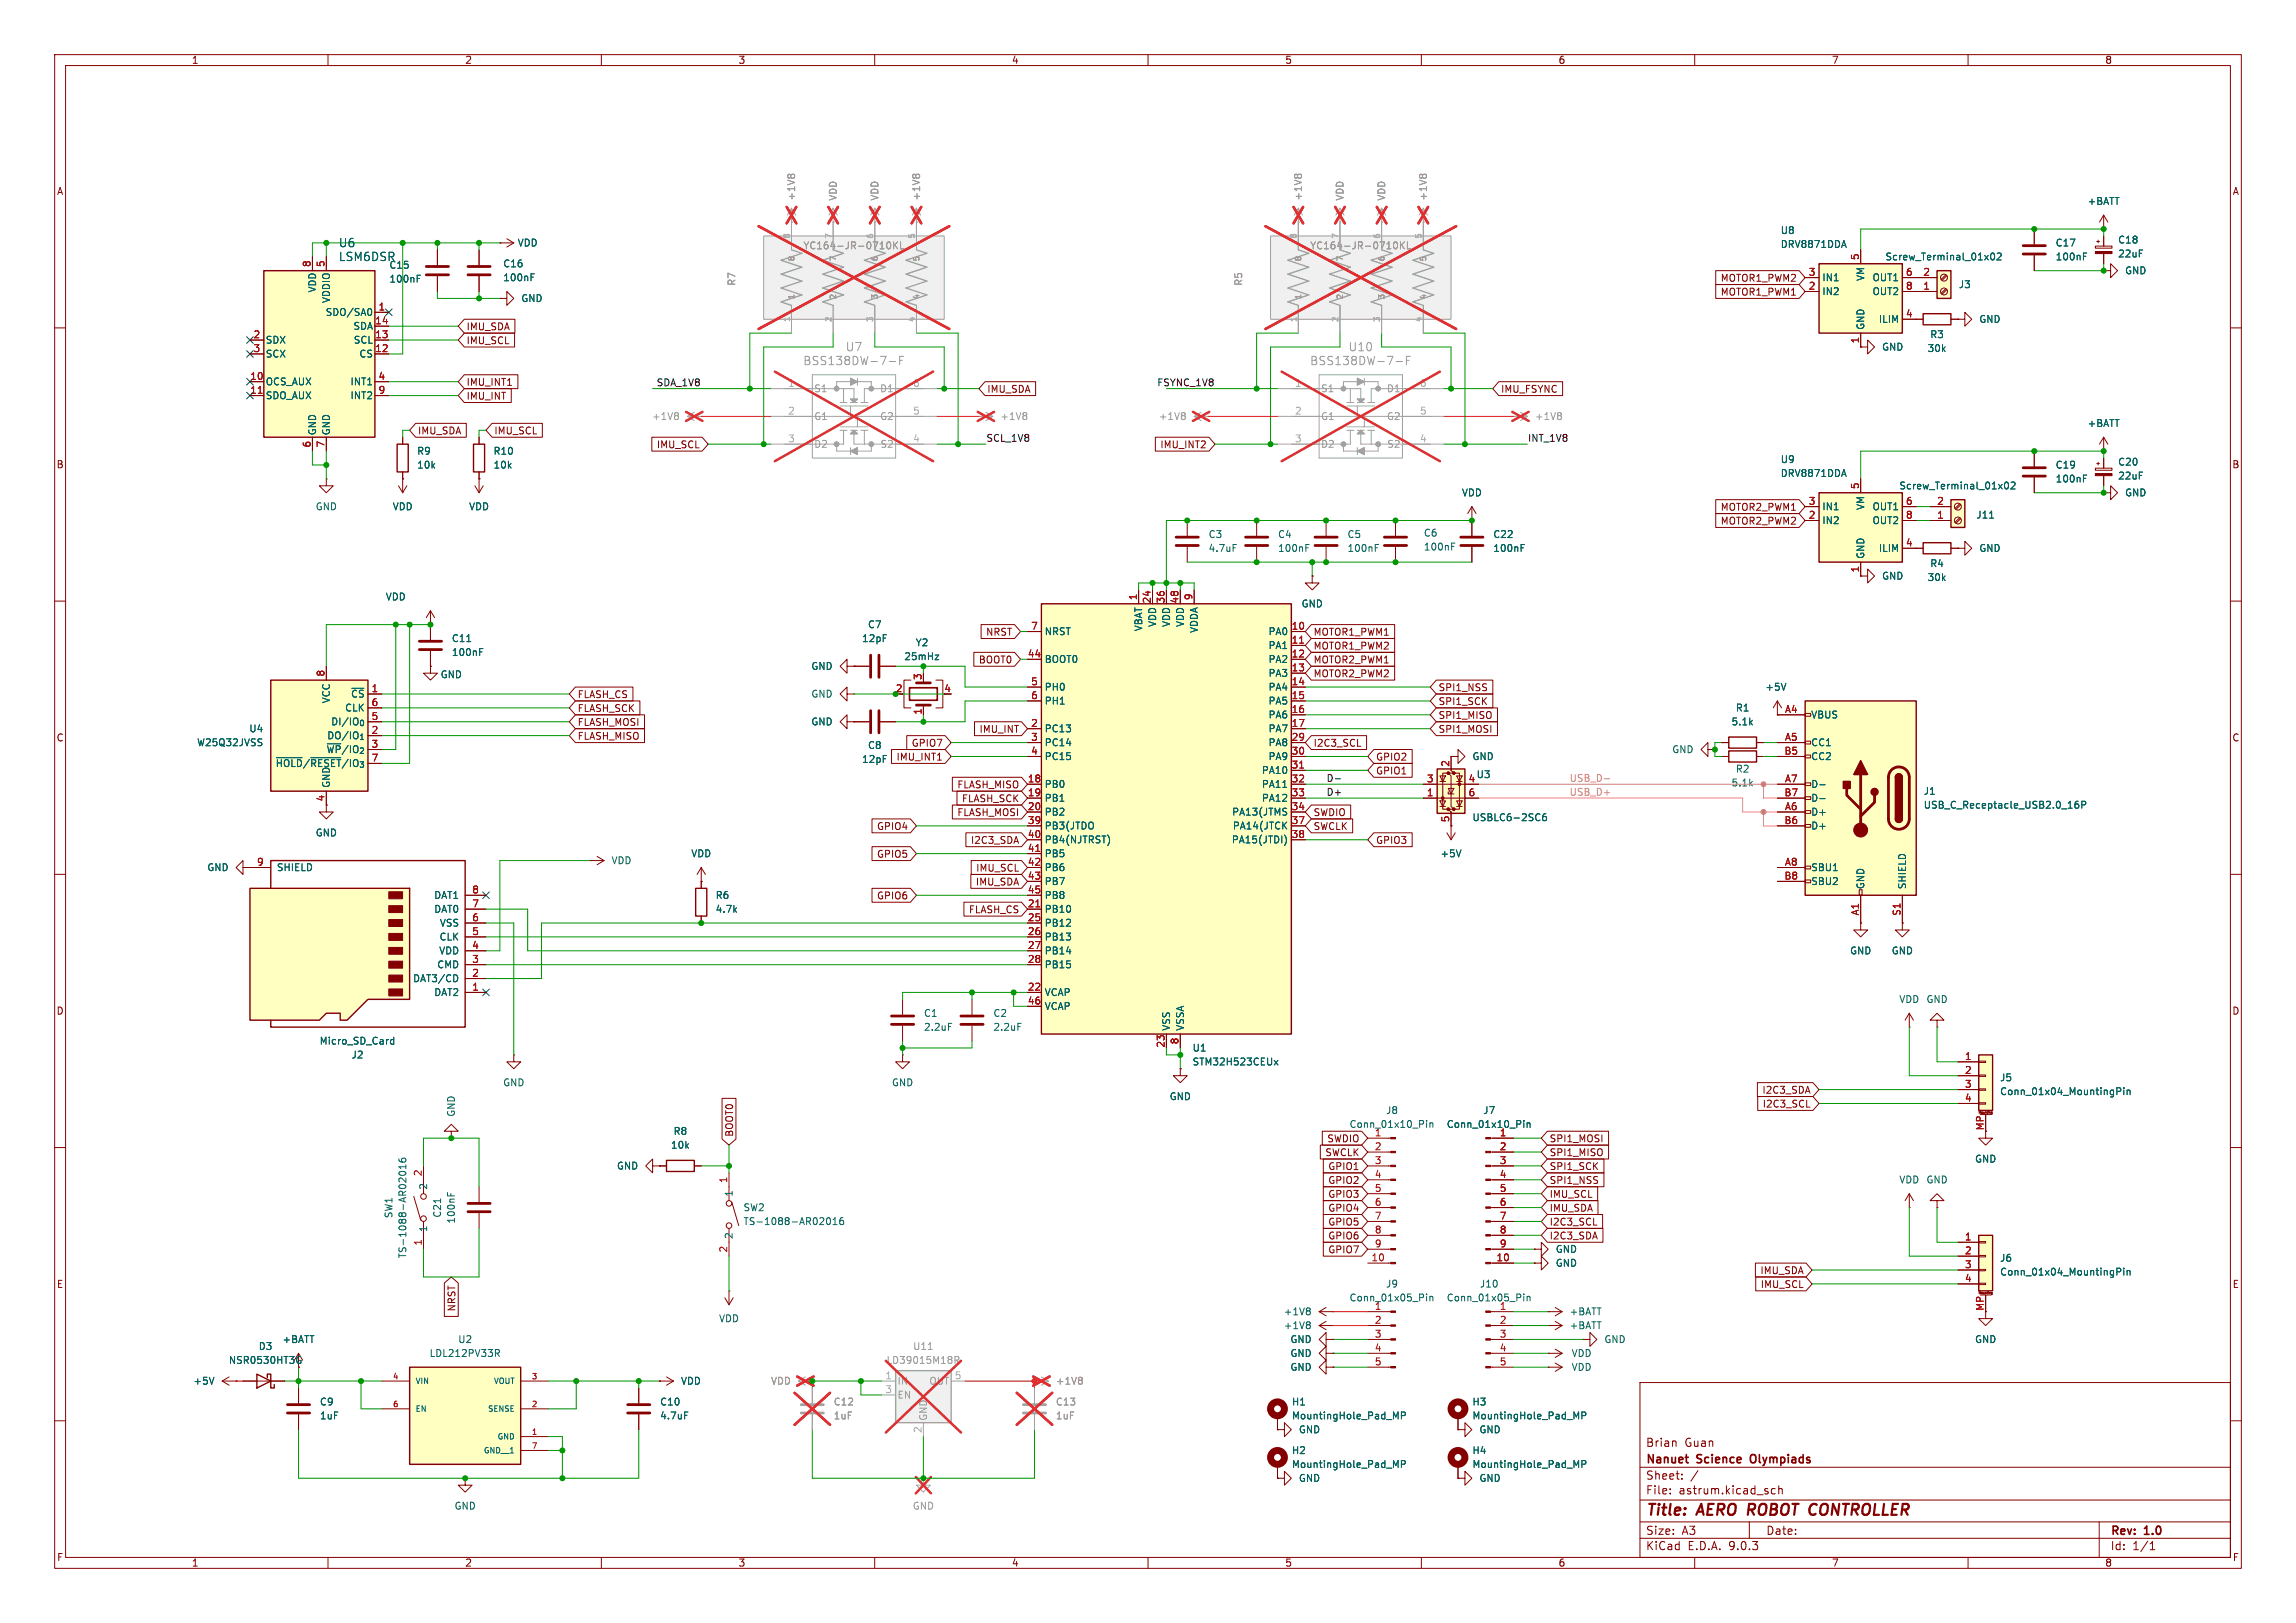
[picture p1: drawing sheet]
<svg xmlns="http://www.w3.org/2000/svg" width="420mm" height="297mm" viewBox="0 0 420 297" stroke-linecap="round" stroke-linejoin="round" font-family="sans-serif">
<defs><g id="words">
<g font-size="2.8" fill="#840000">
<text x="301" y="277.9">Title:</text>
<text x="310.6" y="277.9">AERO ROBOT CONTROLLER</text>
</g>
<g font-size="2.1" fill="#006464">
<text x="61.9" y="45.4">U6</text>
<text x="61.9" y="48">LSM6DSR</text>
</g>
<g font-size="2.1" fill="#989898">
<text x="154.6" y="64.5">U7</text>
<text x="246.6" y="64.5">U10</text>
<text x="146.8" y="67">BSS138DW-7-F</text>
<text x="239.6" y="67">BSS138DW-7-F</text>
</g>
<g font-size="2.1" fill="#840000">
<text x="301" y="268.2">Nanuet</text>
<text x="301" y="265">Brian</text>
<text x="308.1" y="265">Guan</text>
<text x="310.5" y="268.2">Science</text>
<text x="320.9" y="268.2">Olympiads</text>
<text x="301" y="273.7">File:</text>
<text x="301" y="271">Sheet:</text>
<text x="307.1" y="273.7">astrum.kicad_sch</text>
<text x="301" y="281.1">Size:</text>
<text x="307.6" y="281.1">A3</text>
<text x="323" y="281.1">Date:</text>
<text x="386" y="281.3">Rev:</text>
<text x="392.4" y="281.3">1.0</text>
<text x="301" y="283.9">KiCad</text>
<text x="308.7" y="283.9">E.D.A.</text>
<text x="316.3" y="283.9">9.0.3</text>
<text x="386" y="283.9">Id:</text>
<text x="390.1" y="283.9">1/1</text>
</g>
<g font-size="1.8" fill="#840000">
<text x="35" y="11.9">1</text>
<text x="85" y="11.9">2</text>
<text x="135" y="11.9">3</text>
<text x="185" y="11.9">4</text>
<text x="235" y="11.9">5</text>
<text x="285" y="11.9">6</text>
<text x="335" y="11.9">7</text>
<text x="385" y="11.9">8</text>
<text x="10.3" y="35.9">A</text>
<text x="408.3" y="35.9">A</text>
<text x="314.7" y="51.8">MOTOR1_PWM2</text>
<text x="314.7" y="54.3">MOTOR1_PWM1</text>
<text x="85.2" y="63.2">IMU_SCL</text>
<text x="85.2" y="60.6">IMU_SDA</text>
<text x="85.2" y="70.8">IMU_INT1</text>
<text x="85.2" y="73.3">IMU_INT</text>
<text x="180.5" y="72.1">IMU_SDA</text>
<text x="274.5" y="72.1">IMU_FSYNC</text>
<text x="76.4" y="79.7">IMU_SDA</text>
<text x="90.3" y="79.7">IMU_SCL</text>
<text x="120" y="82.2">IMU_SCL</text>
<text x="212.2" y="82.2">IMU_INT2</text>
<text x="10.3" y="85.9">B</text>
<text x="408.2" y="85.9">B</text>
<text x="314.7" y="93.7">MOTOR2_PWM1</text>
<text x="314.7" y="96.2">MOTOR2_PWM2</text>
<text x="180.3" y="116.5">NRST</text>
<text x="240.2" y="119.1">MOTOR1_PWM2</text>
<text x="240.2" y="116.5">MOTOR1_PWM1</text>
<text x="178.9" y="121.6">BOOT0</text>
<text x="240.2" y="121.6">MOTOR2_PWM1</text>
<text x="240.2" y="124.1">MOTOR2_PWM2</text>
<text x="105.6" y="128">FLASH_CS</text>
<text x="105.6" y="130.5">FLASH_SCK</text>
<text x="263" y="131.8">SPI1_MISO</text>
<text x="263" y="126.7">SPI1_NSS</text>
<text x="263" y="129.2">SPI1_SCK</text>
<text x="10.3" y="135.9">C</text>
<text x="105.6" y="133">FLASH_MOSI</text>
<text x="105.6" y="135.6">FLASH_MISO</text>
<text x="166.7" y="136.8">GPIO7</text>
<text x="179.1" y="134.3">IMU_INT</text>
<text x="240.2" y="136.8">I2C3_SCL</text>
<text x="263" y="134.3">SPI1_MOSI</text>
<text x="408.2" y="135.9">C</text>
<text x="163.9" y="139.4">IMU_INT1</text>
<text x="251.6" y="139.4">GPIO2</text>
<text x="251.6" y="141.9">GPIO1</text>
<text x="59.4" y="146.8" transform="rotate(-90 59.4 146.8)">4</text>
<text x="175" y="149.5">FLASH_MOSI</text>
<text x="175" y="144.5">FLASH_MISO</text>
<text x="175.9" y="147">FLASH_SCK</text>
<text x="240.2" y="149.5">SWDIO</text>
<text x="160.3" y="152.1">GPIO4</text>
<text x="177.5" y="154.6">I2C3_SDA</text>
<text x="240.2" y="152.1">SWCLK</text>
<text x="251.6" y="154.6">GPIO3</text>
<text x="160.3" y="157.2">GPIO5</text>
<text x="178.5" y="159.7">IMU_SCL</text>
<text x="160.3" y="164.8">GPIO6</text>
<text x="177.1" y="167.3">FLASH_CS</text>
<text x="178.4" y="162.2">IMU_SDA</text>
<text x="10.3" y="185.9">D</text>
<text x="408.2" y="185.9">D</text>
<text x="322.3" y="200.3">I2C3_SDA</text>
<text x="322.3" y="202.9">I2C3_SCL</text>
<text x="134.3" y="208.1" transform="rotate(-90 134.3 208.1)">BOOT0</text>
<text x="242.7" y="209.2">SWDIO</text>
<text x="283.4" y="209.2">SPI1_MOSI</text>
<text x="242.3" y="211.8">SWCLK</text>
<text x="242.9" y="214.3">GPIO1</text>
<text x="283.4" y="211.8">SPI1_MISO</text>
<text x="283.4" y="214.3">SPI1_SCK</text>
<text x="242.9" y="219.4">GPIO3</text>
<text x="242.9" y="221.9">GPIO4</text>
<text x="242.9" y="216.9">GPIO2</text>
<text x="283.4" y="219.4">IMU_SCL</text>
<text x="283.4" y="221.9">IMU_SDA</text>
<text x="283.4" y="216.9">SPI1_NSS</text>
<text x="242.9" y="227">GPIO6</text>
<text x="242.9" y="224.5">GPIO5</text>
<text x="283.4" y="224.5">I2C3_SCL</text>
<text x="283.4" y="227">I2C3_SDA</text>
<text x="242.9" y="229.6">GPIO7</text>
<text x="321.9" y="233.4">IMU_SDA</text>
<text x="10.3" y="235.9">E</text>
<text x="322" y="235.9">IMU_SCL</text>
<text x="363" y="240" transform="rotate(-90 363 240)">MP</text>
<text x="408.3" y="235.9">E</text>
<text x="83.5" y="240.1" transform="rotate(-90 83.5 240.1)">NRST</text>
<text x="10.3" y="285.9">F</text>
<text x="35" y="286.9">1</text>
<text x="85" y="286.9">2</text>
<text x="135" y="286.9">3</text>
<text x="185" y="286.9">4</text>
<text x="235" y="286.9">5</text>
<text x="285" y="286.9">6</text>
<text x="335" y="286.9">7</text>
<text x="385" y="286.9">8</text>
<text x="408.3" y="285.9">F</text>
</g>
<g font-size="1.8" fill="#989898">
<text x="145.6" y="36.8" transform="rotate(-90 145.6 36.8)">+1V8</text>
<text x="153.3" y="36.8" transform="rotate(-90 153.3 36.8)">VDD</text>
<text x="160.9" y="36.8" transform="rotate(-90 160.9 36.8)">VDD</text>
<text x="168.5" y="36.8" transform="rotate(-90 168.5 36.8)">+1V8</text>
<text x="238.4" y="36.8" transform="rotate(-90 238.4 36.8)">+1V8</text>
<text x="246" y="36.8" transform="rotate(-90 246 36.8)">VDD</text>
<text x="253.6" y="36.8" transform="rotate(-90 253.6 36.8)">VDD</text>
<text x="261.2" y="36.8" transform="rotate(-90 261.2 36.8)">+1V8</text>
<text x="146.9" y="45.8">YC164-JR-0710KL</text>
<text x="239.6" y="45.8">YC164-JR-0710KL</text>
<text x="134.7" y="52.4" transform="rotate(-90 134.7 52.4)">R7</text>
<text x="227.4" y="52.4" transform="rotate(-90 227.4 52.4)">R5</text>
<text x="148.8" y="72">S1</text>
<text x="160.9" y="72">D1</text>
<text x="241.6" y="72">S1</text>
<text x="253.6" y="72">D1</text>
<text x="119.2" y="77.1">+1V8</text>
<text x="148.8" y="77.1">G1</text>
<text x="160.9" y="77.1">G2</text>
<text x="182.9" y="77.1">+1V8</text>
<text x="211.9" y="77.1">+1V8</text>
<text x="241.6" y="77.1">G1</text>
<text x="253.6" y="77.1">G2</text>
<text x="280.7" y="77.1">+1V8</text>
<text x="148.8" y="82.1">D2</text>
<text x="161" y="82.1">S2</text>
<text x="241.6" y="82.1">D2</text>
<text x="253.7" y="82.1">S2</text>
<text x="162.1" y="249.8">LD39015M18R</text>
<text x="166.9" y="247.2">U11</text>
<text x="140.9" y="253.6">VDD</text>
<text x="152.4" y="257.4">C12</text>
<text x="164.1" y="253.6">IN</text>
<text x="164.1" y="256.1">EN</text>
<text x="169.9" y="253.6">OUT</text>
<text x="193" y="253.6">+1V8</text>
<text x="193" y="257.4">C13</text>
<text x="152.4" y="259.9">1uF</text>
<text x="169.8" y="260.1" transform="rotate(-90 169.8 260.1)">GND</text>
<text x="193" y="259.9">1uF</text>
<text x="166.9" y="276.5">GND</text>
</g>
<g font-size="1.8" fill="#006464">
<text x="381.8" y="37.7">+BATT</text>
<text x="94.6" y="45.3">VDD</text>
<text x="325.6" y="43">U8</text>
<text x="325.6" y="45.6">DRV8871DDA</text>
<text x="344.8" y="47.9">Screw_Terminal_01x02</text>
<text x="375.9" y="47.9">100nF</text>
<text x="375.9" y="45.3">C17</text>
<text x="387.4" y="44.8">C18</text>
<text x="387.4" y="47.3">22uF</text>
<text x="58" y="53.6" transform="rotate(-90 58 53.6)">VDD</text>
<text x="71.1" y="51.9">100nF</text>
<text x="71.1" y="49.4">C15</text>
<text x="92" y="51.7">100nF</text>
<text x="92" y="49.1">C16</text>
<text x="333.2" y="51.7">IN1</text>
<text x="341.2" y="51.5" transform="rotate(-90 341.2 51.5)">VM</text>
<text x="342.4" y="51.7">OUT1</text>
<text x="358.2" y="52.9">J3</text>
<text x="388.6" y="50.4">GND</text>
<text x="59.5" y="58">SDO/SA0</text>
<text x="60.6" y="55.6" transform="rotate(-90 60.6 55.6)">VDDIO</text>
<text x="95.3" y="55.5">GND</text>
<text x="333.2" y="54.2">IN2</text>
<text x="342.4" y="54.2">OUT2</text>
<text x="343.6" y="59.3">ILIM</text>
<text x="362" y="59.3">GND</text>
<text x="48.5" y="63.1">SDX</text>
<text x="48.5" y="65.6">SCX</text>
<text x="64.6" y="60.6">SDA</text>
<text x="64.6" y="63.1">SCL</text>
<text x="65.6" y="65.6">CS</text>
<text x="341.2" y="60.5" transform="rotate(-90 341.2 60.5)">GND</text>
<text x="344.2" y="64.4">GND</text>
<text x="352.5" y="64.6">30k</text>
<text x="353" y="62.1">R3</text>
<text x="48.5" y="70.7">OCS_AUX</text>
<text x="64" y="70.7">INT1</text>
<text x="48.5" y="73.3">SDO_AUX</text>
<text x="64" y="73.3">INT2</text>
<text x="58" y="79.8" transform="rotate(-90 58 79.8)">GND</text>
<text x="60.6" y="79.8" transform="rotate(-90 60.6 79.8)">GND</text>
<text x="76.2" y="83.4">R9</text>
<text x="90.2" y="83.4">R10</text>
<text x="381.8" y="78.3">+BATT</text>
<text x="76.2" y="86">10k</text>
<text x="90.2" y="86">10k</text>
<text x="325.6" y="84.9">U9</text>
<text x="325.6" y="87.5">DRV8871DDA</text>
<text x="347.3" y="89.8">Screw_Terminal_01x02</text>
<text x="375.9" y="88.5">100nF</text>
<text x="375.9" y="86">C19</text>
<text x="387.4" y="85.4">C20</text>
<text x="387.4" y="87.9">22uF</text>
<text x="57.7" y="93.6">GND</text>
<text x="71.7" y="93.6">VDD</text>
<text x="85.7" y="93.6">VDD</text>
<text x="267.3" y="91">VDD</text>
<text x="333.2" y="93.6">IN1</text>
<text x="341.2" y="93.4" transform="rotate(-90 341.2 93.4)">VM</text>
<text x="342.4" y="93.6">OUT1</text>
<text x="361.4" y="95.1">J11</text>
<text x="388.6" y="91">GND</text>
<text x="221" y="98.7">C3</text>
<text x="221" y="101.2">4.7uF</text>
<text x="233.7" y="98.7">C4</text>
<text x="233.7" y="101.2">100nF</text>
<text x="246.4" y="98.7">C5</text>
<text x="246.4" y="101.2">100nF</text>
<text x="260.4" y="98.4">C6</text>
<text x="260.4" y="100.9">100nF</text>
<text x="273.1" y="101.2">100nF</text>
<text x="273.1" y="98.7">C22</text>
<text x="333.2" y="96.1">IN2</text>
<text x="342.4" y="96.1">OUT2</text>
<text x="343.6" y="101.2">ILIM</text>
<text x="362" y="101.2">GND</text>
<text x="341.2" y="102.4" transform="rotate(-90 341.2 102.4)">GND</text>
<text x="344.2" y="106.3">GND</text>
<text x="352.5" y="106.5">30k</text>
<text x="353" y="104">R4</text>
<text x="70.5" y="110.1">VDD</text>
<text x="238" y="111.4">GND</text>
<text x="82.6" y="117.7">C11</text>
<text x="157.6" y="117.7">12pF</text>
<text x="158.7" y="115.2">C7</text>
<text x="167.4" y="118.5">Y2</text>
<text x="191" y="116.4">NRST</text>
<text x="209.1" y="115.6" transform="rotate(-90 209.1 115.6)">VBAT</text>
<text x="211.7" y="114.8" transform="rotate(-90 211.7 114.8)">VDD</text>
<text x="214.2" y="114.8" transform="rotate(-90 214.2 114.8)">VDD</text>
<text x="216.8" y="114.8" transform="rotate(-90 216.8 114.8)">VDD</text>
<text x="219.3" y="115.9" transform="rotate(-90 219.3 115.9)">VDDA</text>
<text x="231.9" y="116.4">PA0</text>
<text x="231.9" y="119">PA1</text>
<text x="80.5" y="124.3">GND</text>
<text x="82.6" y="120.2">100nF</text>
<text x="148.3" y="122.8">GND</text>
<text x="165.3" y="121">25mHz</text>
<text x="191" y="121.5">BOOT0</text>
<text x="231.9" y="121.5">PA2</text>
<text x="231.9" y="124.1">PA3</text>
<text x="60.6" y="128.8" transform="rotate(-90 60.6 128.8)">VCC</text>
<text x="63" y="130.4">CLK</text>
<text x="64.1" y="127.9">~{CS}</text>
<text x="148.3" y="127.9">GND</text>
<text x="191" y="126.6">PH0</text>
<text x="191" y="129.1">PH1</text>
<text x="231.9" y="126.6">PA4</text>
<text x="231.9" y="129.1">PA5</text>
<text x="231.9" y="131.7">PA6</text>
<text x="317.4" y="130.4">R1</text>
<text x="322.8" y="126.6">+5V</text>
<text x="331.2" y="131.7">VBUS</text>
<text x="36" y="136.8">W25Q32JVSS</text>
<text x="45.5" y="134.2">U4</text>
<text x="59.7" y="135.5">DO/IO_{1}</text>
<text x="60.4" y="132.9">DI/IO_{0}</text>
<text x="148.3" y="132.9">GND</text>
<text x="158.7" y="137.3">C8</text>
<text x="191" y="134.2">PC13</text>
<text x="191" y="136.8">PC14</text>
<text x="231.9" y="134.2">PA7</text>
<text x="231.9" y="136.8">PA8</text>
<text x="316.6" y="132.9">5.1k</text>
<text x="331.2" y="136.8">CC1</text>
<text x="50.3" y="140.6">~{HOLD}/~{RESET}/IO_{3}</text>
<text x="59.6" y="138">~{WP}/IO_{2}</text>
<text x="157.6" y="139.8">12pF</text>
<text x="191" y="139.3">PC15</text>
<text x="230.7" y="141.8">PA10</text>
<text x="231.9" y="139.3">PA9</text>
<text x="269.2" y="139.3">GND</text>
<text x="270" y="142.6">U3</text>
<text x="305.8" y="138">GND</text>
<text x="317.4" y="141.6">R2</text>
<text x="331.2" y="139.3">CC2</text>
<text x="60.6" y="144.3" transform="rotate(-90 60.6 144.3)">GND</text>
<text x="191" y="144.4">PB0</text>
<text x="191" y="146.9">PB1</text>
<text x="191" y="149.5">PB2</text>
<text x="225.3" y="149.5">PA13(JTMS</text>
<text x="230.7" y="144.4">PA11</text>
<text x="230.7" y="146.9">PA12</text>
<text x="316.6" y="144.1">5.1k</text>
<text x="331.2" y="144.4">D-</text>
<text x="331.2" y="146.9">D-</text>
<text x="331.2" y="149.5">D+</text>
<text x="351.8" y="145.6">J1</text>
<text x="351.8" y="148.2">USB_C_Receptacle_USB2.0_16P</text>
<text x="57.7" y="153.3">GND</text>
<text x="191" y="152">PB3(JTDO</text>
<text x="191" y="154.5">PB4(NJTRST)</text>
<text x="225.2" y="154.5">PA15(JTDI)</text>
<text x="225.4" y="152">PA14(JTCK</text>
<text x="269.2" y="150.5">USBLC6-2SC6</text>
<text x="331.2" y="152">D+</text>
<text x="37.8" y="159.6">GND</text>
<text x="50.5" y="159.6">SHIELD</text>
<text x="111.8" y="158.3">VDD</text>
<text x="126.4" y="157.1">VDD</text>
<text x="191" y="157.1">PB5</text>
<text x="191" y="159.6">PB6</text>
<text x="263.4" y="157.1">+5V</text>
<text x="331.2" y="159.6">SBU1</text>
<text x="79.3" y="167.2">DAT0</text>
<text x="79.3" y="164.7">DAT1</text>
<text x="130.8" y="164.7">R6</text>
<text x="130.8" y="167.2">4.7k</text>
<text x="191" y="162.2">PB7</text>
<text x="191" y="164.7">PB8</text>
<text x="191" y="167.2">PB10</text>
<text x="331.2" y="162.2">SBU2</text>
<text x="341.2" y="162.8" transform="rotate(-90 341.2 162.8)">GND</text>
<text x="348.8" y="162.8" transform="rotate(-90 348.8 162.8)">SHIELD</text>
<text x="80.3" y="172.3">CLK</text>
<text x="80.4" y="169.8">VSS</text>
<text x="191" y="169.8">PB12</text>
<text x="191" y="172.3">PB13</text>
<text x="75.5" y="179.9">DAT3/CD</text>
<text x="79.9" y="177.4">CMD</text>
<text x="80.2" y="174.9">VDD</text>
<text x="191" y="174.9">PB14</text>
<text x="191" y="177.4">PB15</text>
<text x="338.3" y="174.9">GND</text>
<text x="345.9" y="174.9">GND</text>
<text x="79.3" y="182.5">DAT2</text>
<text x="191" y="182.5">VCAP</text>
<text x="191" y="185">VCAP</text>
<text x="347.3" y="183.7">VDD GND</text>
<text x="58.4" y="191.4">Micro_SD_Card</text>
<text x="168.9" y="186.3">C1</text>
<text x="168.9" y="188.8">2.2uF</text>
<text x="181.6" y="186.3">C2</text>
<text x="181.6" y="188.8">2.2uF</text>
<text x="214.2" y="188.7" transform="rotate(-90 214.2 188.7)">VSS</text>
<text x="216.8" y="188.7" transform="rotate(-90 216.8 188.7)">VSSA</text>
<text x="64.2" y="193.9">J2</text>
<text x="218.1" y="195.2">STM32H523CEUx</text>
<text x="218.1" y="192.6">U1</text>
<text x="91.9" y="199">GND</text>
<text x="163.1" y="199">GND</text>
<text x="213.9" y="201.5">GND</text>
<text x="365.8" y="198.1">J5</text>
<text x="365.8" y="200.6">Conn_01x04_MountingPin</text>
<text x="83.4" y="204.5" transform="rotate(-90 83.4 204.5)">GND</text>
<text x="123.1" y="207.9">R8</text>
<text x="246.8" y="206.6">Conn_01x10_Pin</text>
<text x="251.4" y="208">1</text>
<text x="253.4" y="204.1">J8</text>
<text x="264.5" y="206.6">Conn_01x10_Pin</text>
<text x="271.2" y="204.1">J7</text>
<text x="112.8" y="214.2">GND</text>
<text x="122.6" y="210.4">10k</text>
<text x="361.2" y="213">GND</text>
<text x="78.3" y="217.8" transform="rotate(-90 78.3 217.8)">2</text>
<text x="134.2" y="219.1" transform="rotate(-90 134.2 219.1)">1</text>
<text x="135.9" y="221.8">SW2</text>
<text x="347.3" y="216.8">VDD GND</text>
<text x="72" y="223" transform="rotate(-90 72 223)">SW1</text>
<text x="78.3" y="225.6" transform="rotate(-90 78.3 225.6)">1</text>
<text x="80.9" y="222.9" transform="rotate(-90 80.9 222.9)">C21</text>
<text x="83.4" y="224" transform="rotate(-90 83.4 224)">100nF</text>
<text x="134.2" y="226.8" transform="rotate(-90 134.2 226.8)">2</text>
<text x="135.9" y="224.4">TS-1088-AR02016</text>
<text x="74.5" y="230.4" transform="rotate(-90 74.5 230.4)">TS-1088-AR02016</text>
<text x="284.5" y="232">GND</text>
<text x="284.5" y="229.5">GND</text>
<text x="365.8" y="231.1">J6</text>
<text x="365.8" y="233.6">Conn_01x04_MountingPin</text>
<text x="246.8" y="238.4">Conn_01x05_Pin</text>
<text x="251.4" y="239.8">1</text>
<text x="253.4" y="235.8">J9</text>
<text x="264.5" y="238.4">Conn_01x05_Pin</text>
<text x="270.6" y="235.8">J10</text>
<text x="274.2" y="239.8">1</text>
<text x="51.6" y="246">+BATT</text>
<text x="83.7" y="246">U2</text>
<text x="131.4" y="242.2">VDD</text>
<text x="234.7" y="243.4">+1V8</text>
<text x="234.7" y="240.9">+1V8</text>
<text x="235.9" y="246">GND</text>
<text x="287" y="240.9">+BATT</text>
<text x="287" y="243.4">+BATT</text>
<text x="293.4" y="246">GND</text>
<text x="361.2" y="246">GND</text>
<text x="41.8" y="249.8">NSR0530HT3G</text>
<text x="47.2" y="247.2">D3</text>
<text x="78.5" y="248.5">LDL212PV33R</text>
<text x="235.9" y="251.1">GND</text>
<text x="235.9" y="248.5">GND</text>
<text x="287.4" y="251.1">VDD</text>
<text x="287.4" y="248.5">VDD</text>
<text x="35.3" y="253.6">+5V</text>
<text x="58.4" y="257.4">C9</text>
<text x="120.7" y="257.4">C10</text>
<text x="124.5" y="253.6">VDD</text>
<text x="236.2" y="257.4">H1</text>
<text x="269.2" y="257.4">H3</text>
<text x="58.4" y="259.9">1uF</text>
<text x="120.7" y="259.9">4.7uF</text>
<text x="236.2" y="259.9">MountingHole_Pad_MP</text>
<text x="237.5" y="262.5">GND</text>
<text x="269.2" y="259.9">MountingHole_Pad_MP</text>
<text x="270.5" y="262.5">GND</text>
<text x="236.2" y="266.3">H2</text>
<text x="236.2" y="268.8">MountingHole_Pad_MP</text>
<text x="269.2" y="266.3">H4</text>
<text x="269.2" y="268.8">MountingHole_Pad_MP</text>
<text x="237.5" y="271.4">GND</text>
<text x="270.5" y="271.4">GND</text>
<text x="83.1" y="276.5">GND</text>
</g>
<g font-size="1.8" fill="#a90000">
<text x="340.1" y="47.7" transform="rotate(-90 340.1 47.7)">5</text>
<text x="56.9" y="49" transform="rotate(-90 56.9 49)">8</text>
<text x="59.4" y="49" transform="rotate(-90 59.4 49)">5</text>
<text x="330.8" y="50.5">3</text>
<text x="330.8" y="53.1">2</text>
<text x="348.5" y="50.5">6</text>
<text x="348.5" y="53.1">8</text>
<text x="351.7" y="53.1">1</text>
<text x="351.7" y="50.5">2</text>
<text x="68.5" y="59.4">14</text>
<text x="69.1" y="56.9">1</text>
<text x="348.5" y="58.2">4</text>
<text x="46.3" y="62">2</text>
<text x="46.3" y="64.5">3</text>
<text x="68.5" y="62">13</text>
<text x="68.5" y="64.5">12</text>
<text x="340.1" y="62.9" transform="rotate(-90 340.1 62.9)">1</text>
<text x="45.7" y="69.6">10</text>
<text x="69.1" y="69.6">4</text>
<text x="45.7" y="72.1">11</text>
<text x="69.1" y="72.1">9</text>
<text x="56.9" y="82" transform="rotate(-90 56.9 82)">6</text>
<text x="59.4" y="82" transform="rotate(-90 59.4 82)">7</text>
<text x="340.1" y="89.6" transform="rotate(-90 340.1 89.6)">5</text>
<text x="330.8" y="92.5">3</text>
<text x="330.8" y="95">2</text>
<text x="348.5" y="92.5">6</text>
<text x="348.5" y="95">8</text>
<text x="354.3" y="95">1</text>
<text x="354.3" y="92.5">2</text>
<text x="348.5" y="100.1">4</text>
<text x="340.1" y="104.8" transform="rotate(-90 340.1 104.8)">1</text>
<text x="208" y="109.9" transform="rotate(-90 208 109.9)">1</text>
<text x="210.6" y="110.5" transform="rotate(-90 210.6 110.5)">24</text>
<text x="213.1" y="110.5" transform="rotate(-90 213.1 110.5)">36</text>
<text x="215.6" y="110.5" transform="rotate(-90 215.6 110.5)">48</text>
<text x="218.2" y="109.9" transform="rotate(-90 218.2 109.9)">9</text>
<text x="188.5" y="115.3">7</text>
<text x="236.2" y="115.3">10</text>
<text x="236.2" y="117.9">11</text>
<text x="59.4" y="123.9" transform="rotate(-90 59.4 123.9)">8</text>
<text x="168.7" y="124.5" transform="rotate(-90 168.7 124.5)">3</text>
<text x="187.9" y="120.4">44</text>
<text x="188.5" y="125.5">5</text>
<text x="236.2" y="120.4">12</text>
<text x="236.2" y="122.9">13</text>
<text x="236.2" y="125.5">14</text>
<text x="67.9" y="126.7">1</text>
<text x="67.9" y="129.3">6</text>
<text x="67.9" y="131.8">5</text>
<text x="163.8" y="126.7">2</text>
<text x="168.7" y="130.9" transform="rotate(-90 168.7 130.9)">1</text>
<text x="172.6" y="126.7">4</text>
<text x="188.5" y="128">6</text>
<text x="236.2" y="128">15</text>
<text x="236.2" y="130.6">16</text>
<text x="326.4" y="130.6">A4</text>
<text x="67.9" y="134.4">2</text>
<text x="67.9" y="136.9">3</text>
<text x="188.5" y="133.1">2</text>
<text x="188.5" y="135.6">3</text>
<text x="236.2" y="133.1">17</text>
<text x="236.2" y="135.6">29</text>
<text x="326.4" y="135.6">A5</text>
<text x="67.9" y="139.4">7</text>
<text x="187.9" y="143.3">18</text>
<text x="188.5" y="138.2">4</text>
<text x="236.2" y="138.2">30</text>
<text x="236.2" y="140.7">31</text>
<text x="236.2" y="143.3">32</text>
<text x="260.9" y="143.3">3</text>
<text x="265.2" y="140.4" transform="rotate(-90 265.2 140.4)">2</text>
<text x="268.5" y="143.3">4</text>
<text x="326.3" y="138.2">B5</text>
<text x="326.4" y="143.3">A7</text>
<text x="187.9" y="145.8">19</text>
<text x="187.9" y="148.3">20</text>
<text x="236.2" y="145.8">33</text>
<text x="236.2" y="148.3">34</text>
<text x="260.9" y="145.8">1</text>
<text x="268.5" y="145.8">6</text>
<text x="326.3" y="145.8">B7</text>
<text x="326.4" y="148.3">A6</text>
<text x="187.9" y="150.9">39</text>
<text x="187.9" y="153.4">40</text>
<text x="187.9" y="156">41</text>
<text x="236.2" y="150.9">37</text>
<text x="236.2" y="153.4">38</text>
<text x="265.2" y="150.6" transform="rotate(-90 265.2 150.6)">5</text>
<text x="326.3" y="150.9">B6</text>
<text x="46.9" y="158.5">9</text>
<text x="187.9" y="158.5">42</text>
<text x="187.9" y="161">43</text>
<text x="326.3" y="161">B8</text>
<text x="326.4" y="158.5">A8</text>
<text x="86.3" y="166.1">7</text>
<text x="86.3" y="163.6">8</text>
<text x="187.9" y="163.6">45</text>
<text x="187.9" y="166.1">21</text>
<text x="340.1" y="167.6" transform="rotate(-90 340.1 167.6)">A1</text>
<text x="347.7" y="167.7" transform="rotate(-90 347.7 167.7)">S1</text>
<text x="86.3" y="173.7">4</text>
<text x="86.3" y="171.2">5</text>
<text x="86.3" y="168.7">6</text>
<text x="187.9" y="168.7">25</text>
<text x="187.9" y="171.2">26</text>
<text x="187.9" y="173.7">27</text>
<text x="86.3" y="178.8">2</text>
<text x="86.3" y="176.3">3</text>
<text x="187.9" y="176.3">28</text>
<text x="86.3" y="181.4">1</text>
<text x="187.9" y="181.4">22</text>
<text x="187.9" y="183.9">46</text>
<text x="213.1" y="191.8" transform="rotate(-90 213.1 191.8)">23</text>
<text x="215.6" y="191.2" transform="rotate(-90 215.6 191.2)">8</text>
<text x="359.3" y="194.1">1</text>
<text x="359.3" y="196.6">2</text>
<text x="359.3" y="199.1">3</text>
<text x="359.3" y="201.7">4</text>
<text x="274.2" y="208">1</text>
<text x="363" y="206.9" transform="rotate(-90 363 206.9)">MP</text>
<text x="77.2" y="215.3" transform="rotate(-90 77.2 215.3)">2</text>
<text x="251.4" y="210.6">2</text>
<text x="251.4" y="213.1">3</text>
<text x="251.4" y="215.6">4</text>
<text x="274.2" y="210.6">2</text>
<text x="274.2" y="213.1">3</text>
<text x="274.2" y="215.6">4</text>
<text x="133.1" y="216.6" transform="rotate(-90 133.1 216.6)">1</text>
<text x="251.4" y="218.2">5</text>
<text x="251.4" y="220.7">6</text>
<text x="274.2" y="218.2">5</text>
<text x="274.2" y="220.7">6</text>
<text x="251.4" y="223.3">7</text>
<text x="251.4" y="225.8">8</text>
<text x="274.2" y="223.3">7</text>
<text x="274.2" y="225.8">8</text>
<text x="359.3" y="227.1">1</text>
<text x="77.2" y="228" transform="rotate(-90 77.2 228)">1</text>
<text x="133.1" y="229.3" transform="rotate(-90 133.1 229.3)">2</text>
<text x="250.8" y="230.9">10</text>
<text x="251.4" y="228.3">9</text>
<text x="273.6" y="230.9">10</text>
<text x="274.2" y="228.3">9</text>
<text x="359.3" y="229.6">2</text>
<text x="359.3" y="232.2">3</text>
<text x="359.3" y="234.7">4</text>
<text x="251.4" y="242.3">2</text>
<text x="251.4" y="244.9">3</text>
<text x="274.2" y="242.3">2</text>
<text x="274.2" y="244.9">3</text>
<text x="251.4" y="247.4">4</text>
<text x="251.4" y="249.9">5</text>
<text x="274.2" y="247.4">4</text>
<text x="274.2" y="249.9">5</text>
</g>
<g font-size="1.8" fill="#0f0f0f">
<text x="120" y="70.8">SDA_1V8</text>
<text x="211.6" y="70.8">FSYNC_1V8</text>
<text x="180.3" y="80.9">SCL_1V8</text>
<text x="279.4" y="80.9">INT_1V8</text>
<text x="242.6" y="143.2">D-</text>
<text x="242.6" y="145.7">D+</text>
</g>
<g font-size="1.8" fill="#aaa">
<text x="144.1" y="70.9">1</text>
<text x="166.9" y="70.9">6</text>
<text x="236.8" y="70.9">1</text>
<text x="259.6" y="70.9">6</text>
<text x="144.1" y="75.9">2</text>
<text x="166.9" y="75.9">5</text>
<text x="236.8" y="75.9">2</text>
<text x="259.6" y="75.9">5</text>
<text x="144.1" y="81">3</text>
<text x="166.9" y="81">4</text>
<text x="236.8" y="81">3</text>
<text x="259.6" y="81">4</text>
<text x="161.9" y="252.5">1</text>
<text x="161.9" y="255">3</text>
<text x="174.6" y="252.5">5</text>
<text x="168.7" y="262.3" transform="rotate(-90 168.7 262.3)">2</text>
</g>
<g font-size="1.8" fill="#ff7879">
<text x="287" y="143.2">USB_D-</text>
<text x="287" y="145.7">USB_D+</text>
</g>
<g font-size="1.4" fill="#aaa">
<text x="144.5" y="43.8" transform="rotate(-90 144.5 43.8)">8</text>
<text x="152.1" y="43.8" transform="rotate(-90 152.1 43.8)">7</text>
<text x="159.8" y="43.8" transform="rotate(-90 159.8 43.8)">6</text>
<text x="167.4" y="43.8" transform="rotate(-90 167.4 43.8)">5</text>
<text x="237.2" y="43.8" transform="rotate(-90 237.2 43.8)">8</text>
<text x="244.9" y="43.8" transform="rotate(-90 244.9 43.8)">7</text>
<text x="252.5" y="43.8" transform="rotate(-90 252.5 43.8)">6</text>
<text x="260.1" y="43.8" transform="rotate(-90 260.1 43.8)">5</text>
<text x="144.5" y="59" transform="rotate(-90 144.5 59)">1</text>
<text x="152.1" y="59" transform="rotate(-90 152.1 59)">2</text>
<text x="159.8" y="59" transform="rotate(-90 159.8 59)">3</text>
<text x="167.4" y="59" transform="rotate(-90 167.4 59)">4</text>
<text x="237.2" y="59" transform="rotate(-90 237.2 59)">1</text>
<text x="244.9" y="59" transform="rotate(-90 244.9 59)">2</text>
<text x="252.5" y="59" transform="rotate(-90 252.5 59)">3</text>
<text x="260.1" y="59" transform="rotate(-90 260.1 59)">4</text>
</g>
<g font-size="1.4" fill="#989898">
<text x="145.5" y="48" transform="rotate(-90 145.5 48)">8</text>
<text x="153.1" y="48" transform="rotate(-90 153.1 48)">7</text>
<text x="160.8" y="48" transform="rotate(-90 160.8 48)">6</text>
<text x="168.4" y="48" transform="rotate(-90 168.4 48)">5</text>
<text x="238.2" y="48" transform="rotate(-90 238.2 48)">8</text>
<text x="245.8" y="48" transform="rotate(-90 245.8 48)">7</text>
<text x="253.5" y="48" transform="rotate(-90 253.5 48)">6</text>
<text x="261.1" y="48" transform="rotate(-90 261.1 48)">5</text>
<text x="145.5" y="54.9" transform="rotate(-90 145.5 54.9)">1</text>
<text x="153.1" y="54.9" transform="rotate(-90 153.1 54.9)">2</text>
<text x="160.8" y="54.9" transform="rotate(-90 160.8 54.9)">3</text>
<text x="168.4" y="54.9" transform="rotate(-90 168.4 54.9)">4</text>
<text x="238.2" y="54.9" transform="rotate(-90 238.2 54.9)">1</text>
<text x="245.8" y="54.9" transform="rotate(-90 245.8 54.9)">2</text>
<text x="253.5" y="54.9" transform="rotate(-90 253.5 54.9)">3</text>
<text x="261.1" y="54.9" transform="rotate(-90 261.1 54.9)">4</text>
</g>
<g font-size="1.4" fill="#a90000">
<text x="71.8" y="252.5">4</text>
<text x="71.8" y="257.6">6</text>
<text x="97.2" y="252.5">3</text>
<text x="97.2" y="257.6">2</text>
<text x="97.2" y="262.6">1</text>
<text x="97.2" y="265.2">7</text>
</g>
<g font-size="1.4" fill="#006464">
<text x="75.9" y="253.5">VIN</text>
<text x="90.2" y="253.5">VOUT</text>
<text x="75.9" y="258.5">EN</text>
<text x="89.1" y="258.5">SENSE</text>
<text x="90.9" y="263.6">GND</text>
<text x="88.4" y="266.2">GND__1</text>
</g>
<g font-size=".5" fill="#840000">
<text x="361.8" y="204">Mounting</text>
<text x="361.8" y="237">Mounting</text>
</g>
</g></defs>
<g fill="none" stroke="#840000" stroke-width=".18">
<path d="M10 10h400v277h-400zM12 12h396v273h-396zM60 10v2M110 10v2M160 10v2M210 10v2M260 10v2M310 10v2M360 10v2M10 60h2M408 60h2M10 110h2"/>
<path d="M408 110h2M10 160h2M408 160h2M10 210h2M408 210h2M300 253h108v32h-108zM10 260h2M300 278.5h108M300 274.5h108M300 268.5h108M305.5 273.2v.2M305.5 272.5v.1"/>
<path d="M306.4 263.7l.2 .2v.8M307.7 270.5v.2M307.7 269.8v.1M310.6 269.1l-1.3 1.9M320 278.5v3M324.7 272.5l-.4-.1-.3 .3v.4l.2 .2h.5M325.4 272.5l.2-.1 .3 .1 .1 .9M325.4 271.9v1.5M384 278.5v6.5M408 260h2M60 285v2M110 285v2"/>
<path d="M160 285v2M210 285v2M260 285v2M300 281.5h108M310 285v2M360 285v2M393.3 283.6h.9M393.3 282.5l.4-.4v1.5"/>
</g>
<path d="M308.3 266.7h.5M308.7 267.7h.1M320.4 266.3a1.07 1.07 0 0 0 0 1.3" fill="none" stroke="#840000" stroke-width=".3"/>
<path d="M245.1 38.1l-.8 1.3M245.1 38.1l.8 1.3M245.1 38.1v2.5M245.1 40.6h.1M168.9 270.5v1.3h1.3l-1.3 1.2-1.3-1.2h1.3M168.9 270.5h.1" fill="none" stroke="#a1a1a1" stroke-width=".18"/>
<path d="M244.2 37.9l1.8 3M246 37.9l-1.8 3M167.5 270.3l2.8 3M170.3 270.3l-2.8 3" fill="none" stroke="#e12e31" stroke-width=".46"/>
<path d="M232.4 43.2h33v15.2h-33z" fill="#f0f0f0"/>
<path d="M232.4 43.2h33v15.2h-33zM237.5 40.6v5.1M237.5 55.9v5.1M245.1 40.6v5.1M245.1 55.9v5.1M252.7 40.6v5.1M252.7 55.9v5.1M260.3 40.6v5.1M260.3 55.9v5.1" fill="none" stroke="#a1a1a1" stroke-width=".18"/>
<path d="M237.5 45.7l1.9 .7-3.8 1.2 3.8 1.3-3.8 1.3 3.8 1.2-3.8 1.3 3.8 1.3-3.8 1.2 1.9 .7M247 46.4l-3.8 1.2 3.8 1.3-3.8 1.3 3.8 1.2-3.8 1.3 3.8 1.3-3.8 1.2 1.9 .7M254.6 46.4l-3.8 1.2 3.8 1.3-3.8 1.3 3.8 1.2-3.8 1.3 3.8 1.3-3.8 1.2 1.9 .7M260.3 45.7l2 .7-3.9 1.2 3.9 1.3-3.9 1.3 3.9 1.2-3.9 1.3 3.9 1.3-3.9 1.2 1.9 .7" fill="none" stroke="#a1a1a1" stroke-width=".25"/>
<path d="M255 44.5l.2-.2a.68 .68 0 0 1 .4 .6 .68 .68 0 0 1-.4 .6l-.2-.2M256.2 44.3v1.2M256.4 44.8l.5 .7M256.9 44.3l-.7 .7M257.4 44.3v1.2h.7" fill="none" stroke="#989898" stroke-width=".18"/>
<path d="M231.5 41.4l34.9 18.8M266.4 41.4l-34.9 18.8" fill="none" stroke="#e12e31" stroke-width=".46"/>
<path d="M132.6 237.5l.7 1.3M133.3 236.2h.1M133.3 236.2v2.6M134.1 237.5l-.8 1.3M266.7 268v2.5" fill="none" stroke="#840000" stroke-width=".18"/>
<circle cx="266.7" cy="266.7" r="1.27" fill="none" stroke="#840000" stroke-width="1.3"/>
<path d="M288.3 268.2l.5-.9v1.2M289.4 267.9h.6l.1-.2-.1-.3-.6-.1v1.2" fill="none" stroke="#006464" stroke-width=".18"/>
<path d="M330.2 128.3h20.3v35.5h-20.3z" fill="#ffffc2"/>
<g fill="none" stroke="#840000" stroke-width=".18">
<path d="M73.7 80v1.3M73.7 86.4v1.2M217.2 95.3v2.7M217.2 100.1v2.8M265.4 138.4h1.3v-1.2l1.3 1.2-1.3 1.3v-1.3M265.4 138.4h.1M315 135.9h1.2M321.3 135.9h1.3M325.1 130.8h5.1M325.1 135.9h5.1M325.1 138.4h5.1M330.2 130.6h1v.5h-1z"/>
<path d="M330.2 135.6h1v.5h-1zM330.2 138.2h1v.5h-1zM128.3 158.8v3.8M128.3 158.8l-.8 1.2M128.3 158.8l.7 1.2M325.1 143.5h5.1M325.1 146.1h5.1M325.1 148.6h5.1M325.1 151.1h5.1M325.1 158.8h5.1M330.2 143.3h1v.5h-1zM330.2 145.8h1v.5h-1z"/>
<path d="M330.2 148.3h1v.5h-1zM330.2 150.9h1v.5h-1zM330.2 158.5h1v.5h-1zM128.3 161.3h.1M128.3 167.6v1.3M325.1 161.3h5.1M330.2 161h1v.5h-1zM340.1 162.8h.5v1h-.5zM340.4 168.9v1.3h1.2l-1.2 1.3-1.3-1.3h1.3M340.4 168.9h.1M340.4 163.8v5.1M348 168.9v1.3h1.2l-1.2 1.3-1.3-1.3h1.3"/>
<path d="M348 168.9h.1M348 163.8v5.1M349.2 188h.1M349.2 185.4l-.7 1.3M349.2 185.4l.8 1.3M349.2 185.4v2.6M354.3 186.7h1.3l-1.3-1.3-1.2 1.3h1.2v1.3M354.3 188h.1M133.3 214.6v5.1M133.9 220l1.2 4.3M250.2 208.3h4.2M250.2 210.8h4.2"/>
<path d="M250.2 213.4h4.2M250.2 215.9h4.2M250.2 218.4h4.2M272.6 208.3h4.3M272.6 210.8h4.3M272.6 213.4h4.3M272.6 215.9h4.3M272.6 218.4h4.3M363.2 207v1.3h1.3l-1.3 1.3-1.3-1.3h1.3M133.3 224.8v5.1M250.2 221h4.2M250.2 223.5h4.2"/>
<path d="M250.2 226.1h4.2M250.2 228.6h4.2M250.2 231.1h4.2M272.6 221h4.3M272.6 223.5h4.3M272.6 226.1h4.3M272.6 228.6h4.3M272.6 231.1h4.3M266.7 259.1v2.5M266.7 270.5h1.3v-1.3l1.2 1.3-1.2 1.3v-1.3M266.7 270.5h.1M266.7 261.6h1.3v-1.3l1.2 1.3-1.2 1.3v-1.3"/>
<path d="M266.7 261.6h.1"/>
<circle cx="133.3" cy="220.2" r=".51"/>
<circle cx="133.3" cy="224.3" r=".51"/>
</g>
<path d="M72.6 81.3h2.1v5.1h-2.1zM316.2 134.9h5.1v2h-5.1zM330.2 128.3h20.3v35.5h-20.3zM346.7 142.2a.64 .64 0 0 1 .6-.6 .64 .64 0 0 1 .7 .6M346.7 149.9a.64 .64 0 0 0 .6 .6 .64 .64 0 0 0 .7-.6M127.3 162.6h2v5h-2z" fill="none" stroke="#840000" stroke-width=".25"/>
<path d="M215.1 98.3h4.1M215.1 99.8h4.1M337.8 144.3v1.2l2.6 2.6M340.4 141.7v10.2M342.9 145.5v1.3l-2.5 2.6M346 140.9a1.91 1.91 0 0 1 2.1-.4 1.91 1.91 0 0 1 1.1 1.7v7.7a1.91 1.91 0 0 1-1.9 1.9 1.91 1.91 0 0 1-1.9-1.9v-7.8l.2-.6z" fill="none" stroke="#840000" stroke-width=".51"/>
<g fill="#840000" stroke="#840000" stroke-width=".25">
<path d="M346.7 142.2h1.3v7.7h-1.3z"/>
<path d="M346.9 141.8a.64 .64 0 0 1 .7-.1 .64 .64 0 0 1 .4 .5h-1.3z"/>
<path d="M346.7 149.9h1.3a.64 .64 0 0 1-.7 .6 .64 .64 0 0 1-.6-.6z"/>
<path d="M340.4 139.2l1.2 2.5h-2.5z"/>
<path d="M337.2 143h1.3v1.3h-1.3z"/>
<circle cx="342.9" cy="144.9" r=".63"/>
</g>
<g fill="#840000" stroke="#840000" stroke-width=".18">
<path d="M254.4 208.2h.9v.2h-.9z"/>
<path d="M254.4 210.7h.9v.2h-.9z"/>
<path d="M254.4 213.2h.9v.3h-.9z"/>
<path d="M254.4 215.8h.9v.2h-.9z"/>
<path d="M254.4 218.3h.9v.3h-.9z"/>
<path d="M254.4 220.9h.9v.2h-.9z"/>
<path d="M254.4 223.4h.9v.2h-.9z"/>
<path d="M254.4 225.9h.9v.3h-.9z"/>
<path d="M254.4 228.5h.9v.2h-.9z"/>
<path d="M254.4 231h.9v.3h-.9z"/>
<path d="M271.8 208.2h.8v.2h-.8z"/>
<path d="M271.8 210.7h.8v.2h-.8z"/>
<path d="M271.8 213.2h.8v.3h-.8z"/>
<path d="M271.8 215.8h.8v.2h-.8z"/>
<path d="M271.8 218.3h.8v.3h-.8z"/>
<path d="M271.8 220.9h.8v.2h-.8z"/>
<path d="M271.8 223.4h.8v.2h-.8z"/>
<path d="M271.8 225.9h.8v.3h-.8z"/>
<path d="M271.8 228.5h.8v.2h-.8z"/>
<path d="M271.8 231h.8v.3h-.8z"/>
<circle cx="340.4" cy="151.9" r="1.27"/>
</g>
<g fill="none" stroke="#006464" stroke-width=".18">
<path d="M225.6 99.6h.6M332.9 143.6h1M332.9 146.1h1M380.1 146.6l-.3 .1a.86 .86 0 0 0 0 1.2l.4-.1 .1-.4-.3-.3-.3 .1-.2 .2M380.8 147.3l.6-.1 .1-.1v-.3l-.7-.2v1.3M261 205v.2M261 205.5v.8M261.6 205.5v.8M261.6 205.6l.1-.1h.3l.1 .8M278.7 205v.2M278.7 205.5v.8M279.3 205.6l.2-.1h.3l.1 .8"/>
<path d="M279.3 205.5v.8M151.2 223.3l.3-.5a.68 .68 0 0 1 .4 .7 .68 .68 0 0 1-.4 .6l-.3-.5M152.4 224.1h.7M152.4 223.2l.4-.4v1.3M154.2 222.8l-.4 .1a.86 .86 0 0 0 0 1.2l.5-.1v-.4l-.2-.3h-.3l-.2 .3M288.3 259.3l.5-.9v1.3M289.4 259.1l.6-.1 .1-.2-.1-.3-.6-.1v1.3"/>
</g>
<circle cx="266.7" cy="257.8" r="1.27" fill="none" stroke="#840000" stroke-width="1.3"/>
<path d="M237.5 38.1l-.8 1.3M237.5 38.1l.8 1.3M237.5 38.1v2.5M237.5 40.6h.1M179.1 76.2h.1M179.1 76.2h2.5M180.3 75.4l1.3 .8M181.6 76.2l-1.3 .8M146 252.7l1.3 .8M146 252.7h2.6M147.3 252l-1.3 .7M148.6 252.7h.1" fill="none" stroke="#a1a1a1" stroke-width=".18"/>
<path d="M236.6 37.9l1.8 3M238.4 37.9l-1.8 3M178.8 75.4l3 1.6M181.8 75.4l-3 1.6M145.8 251.9l3 1.7M148.8 251.9l-3 1.7" fill="none" stroke="#e12e31" stroke-width=".46"/>
<path d="M236.8 32.1l.2-.2 .3 .2 .3-.2h.2l.3 .2M187.6 75.5l.2 .3-.2 .3 .2 .2v.2l-.2 .3" fill="none" stroke="#989898" stroke-width=".18"/>
<path d="M361.9 226.1h2.6v10.1h-2.6z" fill="#ffffc2"/>
<path d="M361.9 226.1h2.6v10.1h-2.6z" fill="none" stroke="#840000" stroke-width=".25"/>
<g fill="none" stroke="#840000" stroke-width=".18">
<path d="M358.1 227.3h3.8M358.1 229.9h3.8M358.1 232.4h3.8M358.1 234.9h3.8M361.9 227.2h1.3v.3h-1.3zM361.9 229.7h1.3v.3h-1.3zM361.9 232.3h1.3v.2h-1.3zM361.9 234.8h1.3v.3h-1.3zM362 236.8v-.4l.2 .3 .1-.3v.4M362.2 237h2M363.2 237v3M363.5 236.4v.3"/>
<path d="M363.7 236.4h.1M364.2 236.7v-.1l.2-.1v.3l-.2 .1M364.2 236.7l.1 .1M364.3 236.8h.1"/>
</g>
<path d="M387.2 232.7h.6l.1-.2v-.3l-.7-.1v1.2M388.5 232.1v.1M388.5 232.5v.8M389.1 232.5v.8M389.1 232.6l.2-.1 .3 .1v.7" fill="none" stroke="#006464" stroke-width=".18"/>
<path d="M361.9 193h2.6v10.2h-2.6z" fill="#ffffc2"/>
<path d="M361.9 193h2.6v10.2h-2.6z" fill="none" stroke="#840000" stroke-width=".25"/>
<g fill="none" stroke="#840000" stroke-width=".18">
<path d="M107.9 157.5h.1M107.9 157.5h2.6M109.2 156.7l1.3 .8M110.5 157.5l-1.3 .7M358.1 194.3h3.8M358.1 196.9h3.8M358.1 199.4h3.8M361.9 194.2h1.3v.2h-1.3zM361.9 196.7h1.3v.3h-1.3zM361.9 199.3h1.3v.2h-1.3zM358.1 201.9h3.8M361.9 201.8h1.3v.3h-1.3z"/>
<path d="M362 203.7v-.3l.2 .2 .1-.2v.3M362.2 204h2M363.2 204v3M363.5 203.4v.3M363.7 203.4h.1M364.2 203.6v.1M364.2 203.5h.2v.3l-.2 .1M364.2 203.7h.1M364.2 203.5v.1M364.3 203.7h.1"/>
</g>
<path d="M387.2 199.7h.6l.1-.2v-.3l-.7-.1v1.2M388.5 199.1v.1M388.5 199.5v.8M389.1 199.5v.8M389.1 199.6l.2-.1h.3v.8" fill="none" stroke="#006464" stroke-width=".18"/>
<path d="M163.8 250.8h10.2v9.5h-10.2z" fill="#f0f0f0"/>
<path d="M163.8 250.8h10.2v9.5h-10.2z" fill="none" stroke="#a1a1a1" stroke-width=".25"/>
<path d="M148.6 254v2.8M148.6 258.8v2.8M161.3 252.7h2.5M161.3 255.3h2.5M174 252.7h2.5M168.9 260.3v2.6" fill="none" stroke="#a1a1a1" stroke-width=".18"/>
<path d="M169.8 247h.7M174.7 248.9l.6-.1 .1-.1v-.3l-.7-.2v1.3M175 248.9l.4 .6" fill="none" stroke="#989898" stroke-width=".18"/>
<path d="M145.4 254.9l6.4 5.8M151.8 254.9l-6.4 5.8M162 249l13.8 13.2M175.8 249l-13.8 13.2" fill="none" stroke="#e12e31" stroke-width=".46"/>
<g fill="none" stroke="#840000" stroke-width=".18">
<path d="M315 138.4h1.2M321.3 138.4h1.3M325.1 130.8h.1M325.1 128.3l-.7 1.2M325.1 128.3l.8 1.2M325.1 128.3v2.5M94 193v1.3h1.2l-1.2 1.3-1.3-1.3h1.3M94 193h.1M165.1 193v1.3h1.3l-1.3 1.3-1.3-1.3h1.3M165.1 193h.1M177.8 182.9v2.8M177.8 187.7v2.8"/>
<path d="M349.2 218.4l-.7 1.3M349.2 218.4l.8 1.3M349.2 218.4v2.6M354.3 219.7h1.3l-1.3-1.3-1.2 1.3h1.2v1.3M349.2 221h.1M354.3 221h.1M363.2 240v1.3h1.3l-1.3 1.3-1.3-1.3h1.3"/>
</g>
<path d="M175.8 185.9h4M175.8 187.5h4" fill="none" stroke="#840000" stroke-width=".51"/>
<path d="M326.7 125l-.4 1.3M186.2 187.3h.6" fill="none" stroke="#006464" stroke-width=".18"/>
<path d="M146.6 257h4M146.6 258.6h4" fill="none" stroke="#a1a1a1" stroke-width=".51"/>
<path d="M316.2 137.4h5.1v2h-5.1z" fill="none" stroke="#840000" stroke-width=".25"/>
<path d="M262.9 140.7h5.1v8.1h-5.1z" fill="#ffffc2"/>
<g fill="#840000" stroke="#840000" stroke-width=".18">
<circle cx="263.9" cy="146" r=".25"/>
<circle cx="264.9" cy="148.1" r=".25"/>
<circle cx="264.9" cy="141.5" r=".25"/>
<circle cx="265.9" cy="148.1" r=".25"/>
<circle cx="265.9" cy="141.5" r=".25"/>
<circle cx="267" cy="143.5" r=".25"/>
</g>
<g fill="none" stroke="#840000" stroke-width=".18">
<path d="M229.9 95.3v2.7M229.9 100.1v2.8M265.4 138.4v2.6l.5 .5h-1l.5 .5v5.6l.5 .5h-1l.5 .5v5.1M312.4 137.2v-1.3l-1.3 1.3 1.3 1.2v-1.2h1.3M313.7 137.2h.1M260.3 146.1h10.2M260.3 143.5h10.2M263.4 146.6h1l-.5 1zM263.4 142h1l-.5 1zM263.4 143h1M263.4 147.6h1M264.7 152.4l.7 1.3"/>
<path d="M264.9 144.9v.4h1M264.9 144.3h1l-.5 1zM264.9 141.5h-1v6.6h1M265.4 151.1h.1M265.9 141.5h1.1v6.6h-1.1M266.2 152.4l-.8 1.3M266.4 146.6h1.1l-.5 1zM266.4 142h1.1l-.5 1zM266.4 143h1.1M266.4 147.6h1.1M289.6 245.1h1.2v-1.3l1.3 1.3-1.3 1.3v-1.3M289.6 245.1h.1"/>
</g>
<path d="M262.9 140.7h5.1v8.1h-5.1z" fill="none" stroke="#840000" stroke-width=".25"/>
<path d="M238.9 99.6h.6M238.9 100.2h.4M267.2 155.5l-.4 1.3M282.8 148.9l-.4 .1a.86 .86 0 0 0 0 1.2l.4-.1 .1-.5-.2-.2h-.3l-.2 .2" fill="none" stroke="#006464" stroke-width=".18"/>
<path d="M218.4 76.2l1.3 .8M218.4 76.2h2.6M219.7 75.4l-1.3 .8M221 76.2h.1" fill="none" stroke="#a1a1a1" stroke-width=".18"/>
<path d="M216.6 75.5l.2 .3-.2 .3 .2 .2v.2l-.2 .3" fill="none" stroke="#989898" stroke-width=".18"/>
<path d="M218.2 75.4l3 1.6M221.2 75.4l-3 1.6" fill="none" stroke="#e12e31" stroke-width=".46"/>
<path d="M227.8 98.3h4.1M227.8 99.8h4.1" fill="none" stroke="#840000" stroke-width=".51"/>
<path d="M45.7 162.6h29.2v20.3h-7.6l-3.8 3.8h-1.3v-1.3h-2.5l-1.3 1.3h-12.7z" fill="#ffffc2"/>
<path d="M351.8 57.4h5.1v2h-5.1zM45.7 162.6h29.2v20.3h-7.6l-3.8 3.8h-1.3v-1.3h-2.5l-1.3 1.3h-12.7zM49.5 162.6v-5.1h35.6v30.5h-35.6v-1.3" fill="none" stroke="#840000" stroke-width=".25"/>
<g fill="#840000" stroke="#840000" stroke-width=".18">
<path d="M71.1 181h2.6v1.2h-2.6z"/>
<path d="M71.1 178.4h2.6v1.3h-2.6z"/>
<path d="M71.1 175.9h2.6v1.3h-2.6z"/>
<path d="M71.1 173.4h2.6v1.2h-2.6z"/>
<path d="M71.1 170.8h2.6v1.3h-2.6z"/>
<path d="M71.1 168.3h2.6v1.2h-2.6z"/>
<path d="M71.1 165.7h2.6v1.3h-2.6z"/>
<path d="M71.1 163.2h2.6v1.3h-2.6z"/>
</g>
<g fill="none" stroke="#840000" stroke-width=".18">
<path d="M80 45.7v2.8M80 50.5v2.8M350.5 58.4h1.3M356.9 58.4h1.2M358.1 58.4h1.3v-1.2l1.3 1.2-1.3 1.3v-1.3M358.1 58.4h.1M340.4 63.5h1.2v-1.3l1.3 1.3-1.3 1.3v-1.3M340.4 63.5h.1M240 105.4v1.3h1.3l-1.3 1.3-1.2-1.3h1.2M240 105.4h.1M45.7 158.8h3.8M85.1 179.1h3.8"/>
<path d="M85.1 176.5h3.8M85.1 174h3.8M85.1 171.5h3.8M85.1 168.9h3.8M85.1 166.4h3.8M85.1 163.8h3.8M85.1 181.6h3.8M165.1 182.9v2.8M165.1 187.7v2.8M233.7 259.1v2.5M242.6 250.2v-1.3l-1.3 1.3 1.3 1.3v-1.3h1.2M242.6 247.6v-1.2l-1.3 1.2 1.3 1.3v-1.3h1.2"/>
<path d="M243.8 250.2h.1M243.8 247.6h.1M233.7 270.5h1.2v-1.3l1.3 1.3-1.3 1.3v-1.3M233.7 270.5h.1M233.7 261.6h1.2v-1.3l1.3 1.3-1.3 1.3v-1.3M233.7 261.6h.1M233.7 268v2.5"/>
</g>
<path d="M76.3 51h.4M76.3 50.4h.6M83.5 178.4l.2 .5-.2 .7M71.4 190.8l.3 .3 .3-.1M72 189.8v1.3M72 190.3l-.3-.1-.3 .3M173.5 187.3h.6M255.3 259.3l.4-.9v1.3M256.3 259.1l.7-.1 .1-.2-.1-.3-.7-.1v1.3M255.3 268.2l.4-.9v1.2M256.3 267.9h.7l.1-.2-.1-.3-.7-.1v1.2" fill="none" stroke="#006464" stroke-width=".18"/>
<path d="M78 48.8h4M78 50.3h4M163.1 185.9h4M163.1 187.5h4" fill="none" stroke="#840000" stroke-width=".51"/>
<g fill="none" stroke="#840000" stroke-width="1.3">
<circle cx="233.7" cy="257.8" r="1.27"/>
<circle cx="233.7" cy="266.7" r="1.27"/>
</g>
<path d="M189.2 252.7h.1M189.2 252.7h2.6M189.2 254v2.8M189.2 258.8v2.8M190.5 252l1.3 .7M191.8 252.7l-1.3 .8" fill="none" stroke="#a1a1a1" stroke-width=".18"/>
<path d="M197.7 252l.3 .3-.3 .3 .3 .2v.3l-.3 .2" fill="none" stroke="#989898" stroke-width=".18"/>
<path d="M186 254.9l6.5 5.8M189 251.9l3 1.7M192 251.9l-3 1.7M192.5 254.9l-6.5 5.8" fill="none" stroke="#e12e31" stroke-width=".46"/>
<path d="M187.2 257h4.1M187.2 258.6h4.1" fill="none" stroke="#a1a1a1" stroke-width=".51"/>
<path d="M332.7 48.3h15.3v12.7h-15.3z" fill="#ffffc2"/>
<path d="M332.7 48.3h15.3v12.7h-15.3z" fill="none" stroke="#840000" stroke-width=".25"/>
<path d="M330.2 50.8h2.5M330.2 53.3h2.5M340.4 45.7v2.6M348 50.8h2.5M348 53.3h2.5M348 58.4h2.5M340.4 61v2.5M78.7 121.9v1.3h1.3l-1.3 1.3-1.2-1.3h1.2M78.7 121.9h.1M116.8 254v2.8M116.8 258.8v2.8" fill="none" stroke="#840000" stroke-width=".18"/>
<path d="M337.3 44l.4 1.3M125.2 258.4h.6" fill="none" stroke="#006464" stroke-width=".18"/>
<path d="M114.8 257h4.1M114.8 258.6h4.1" fill="none" stroke="#840000" stroke-width=".51"/>
<path d="M190.5 110.5h45.7v78.7h-45.7z" fill="#ffffc2"/>
<path d="M190.5 110.5h45.7v78.7h-45.7z" fill="none" stroke="#840000" stroke-width=".25"/>
<g fill="none" stroke="#840000" stroke-width=".18">
<path d="M188 115.6h2.5M208.3 108v2.5M210.8 108v2.5M213.4 108v2.5M215.9 108v2.5M218.4 108v2.5M236.2 115.6h2.6M236.2 118.1h2.6M188 120.7h2.5M188 125.7h2.5M188 128.3h2.5M188 133.4h2.5"/>
<path d="M188 135.9h2.5M188 138.4h2.5M236.2 120.7h2.6M236.2 125.7h2.6M236.2 128.3h2.6M236.2 133.4h2.6M236.2 135.9h2.6M236.2 138.4h2.6M236.2 123.2h2.6M236.2 130.8h2.6M188 143.5h2.5M188 146.1h2.5"/>
<path d="M188 148.6h2.5M188 151.1h2.5M188 153.7h2.5M188 156.2h2.5M188 158.8h2.5M236.2 143.5h2.6M236.2 146.1h2.6M236.2 148.6h2.6M236.2 151.1h2.6M236.2 153.7h2.6M236.2 141h2.6M188 161.3h2.5"/>
<path d="M188 163.8h2.5M188 166.4h2.5M188 168.9h2.5M188 171.5h2.5M188 174h2.5M188 176.5h2.5M188 181.6h2.5M188 184.2h2.5M213.4 189.2v2.6M215.9 189.2v2.6"/>
</g>
<path d="M202.8 153l.2 .6-.2 .9M234.6 144.1h.8M234.8 151l.6 .7M235 152.9a1.47 1.47 0 0 1-.1 1.8M235.2 147.9l.2 .1M235.3 148.7v.3M235.4 150.4l-.8 .8M233.1 194l.7 .9M233.8 194l-.7 .9" fill="none" stroke="#006464" stroke-width=".18"/>
<path d="M237.7 117.7h.8M189.5 155.8h.7M237.7 140.6h.8M189.5 166h.7" fill="none" stroke="#a90000" stroke-width=".18"/>
<path d="M354.3 49.5h2.6v5.1h-2.6z" fill="#ffffc2"/>
<path d="M354.3 49.5h2.6v5.1h-2.6zM121.9 212.3h5.1v2.1h-5.1z" fill="none" stroke="#840000" stroke-width=".25"/>
<g fill="none" stroke="#840000" stroke-width=".18">
<path d="M384.8 39.4v2.5M384.8 39.4l-.8 1.2M384.8 39.4l.8 1.2M87.6 45.7v2.8M87.6 50.5v2.8M91.4 54.6h1.3v-1.3l1.3 1.3-1.3 1.3v-1.3M91.4 54.6h.1M91.4 44.5h.1M91.4 44.5h2.6M92.7 43.7l1.3 .8M94 44.5l-1.3 .7M350.5 53.3h3.8"/>
<path d="M350.5 50.8h3.8M355.9 52.8l-.8 .9M355.9 50.3l-.8 .8M356.1 53l-.9 .8M356.1 50.5l-.9 .8M372.1 41.9v2.8M372.1 46.7v2.8M383.3 45h3v.4h-3zM383.5 44.2h.5M383.8 43.9v.6M384.8 49.5h1.3v-1.2l1.2 1.2-1.2 1.3v-1.3M384.8 49.5h.1"/>
<path d="M384.8 41.9h.1M384.8 43.2v1.8M384.8 46.4v1.9M72.9 88.9l.8 1.3M73.7 87.6h.1M73.7 87.6v2.6M74.4 88.9l-.7 1.3M372.1 82.6v2.7M372.1 87.4v2.8M383.3 85.7h3v.4h-3zM383.5 84.8h.5M383.8 84.6v.5"/>
<path d="M384.8 82.6h.1M384.8 90.2h1.3v-1.3l1.2 1.3-1.2 1.2v-1.2M384.8 90.2h.1M384.8 80l-.8 1.3M384.8 80l.8 1.3M384.8 80v2.6M384.8 83.8v1.9M384.8 87v1.9M78.7 114.3h.1M78.7 111.8v5.3M78.7 119.1v2.8M78.7 111.8l-.7 1.2"/>
<path d="M78.7 111.8l.8 1.2M358.1 100.3h1.3v-1.2l1.3 1.2-1.3 1.3v-1.3M358.1 100.3h.1M215.9 195.6v1.3h1.3l-1.3 1.2-1.3-1.2h1.3M215.9 195.6h.1M119.4 213.4v-1.3l-1.3 1.3 1.3 1.2v-1.2h1.2M120.6 213.4h.1M120.6 213.4h1.3M127 213.4h1.3M242.6 239.3l-1.3 .7M120.6 252.7h.1M120.6 252.7h2.6"/>
<path d="M121.9 252l1.3 .7M123.2 252.7l-1.3 .8M241.3 242.6l1.3 .7M241.3 242.6h2.5M241.3 240l1.3 .8M241.3 240h2.5M242.6 245.1v-1.3l-1.3 1.3 1.3 1.3v-1.3h1.2M242.6 241.8l-1.3 .8M243.8 245.1h.1M243.8 242.6h.1M243.8 240h.1"/>
<circle cx="355.6" cy="53.3" r=".63"/>
<circle cx="355.6" cy="50.8" r=".63"/>
</g>
<g fill="none" stroke="#006464" stroke-width=".18">
<path d="M97.1 50.7h.5M97.1 50.1h.6M364.2 46.4l.2-.1a.68 .68 0 0 1 .5 .6 .68 .68 0 0 1-.5 .7l-.3-.5zM365.3 46.4l.5-.1 .3 .4-.8 .9h.8M381.1 46.3h.6M381.1 46.9h.4M381.1 87.5h.4M381.1 86.9h.6M85.4 117.4h.7M87.7 119.3h.5M87.7 118.7h.6M239.4 239.3l.3 .3-.3 .3 .3 .2v.3l-.3 .2"/>
<path d="M239.4 241.9l.3 .2-.3 .3 .3 .3v.2l-.3 .2"/>
</g>
<path d="M85.6 48.8h4.1M85.6 50.3h4.1M370.1 45h4M370.1 46.5h4M370.1 85.6h4M370.1 87.1h4M76.7 117.3h4.1M76.7 118.9h4.1" fill="none" stroke="#840000" stroke-width=".51"/>
<g fill="#840000" stroke="#840000" stroke-width=".18">
<path d="M383.3 46h3v.4h-3z"/>
<path d="M383.3 86.7h3v.3h-3z"/>
</g>
<path d="M49.5 124.5h17.8v20.3h-17.8z" fill="#ffffc2"/>
<path d="M49.5 124.5h17.8v20.3h-17.8z" fill="none" stroke="#840000" stroke-width=".25"/>
<g fill="none" stroke="#840000" stroke-width=".18">
<path d="M59.7 87.6v1.3h1.3l-1.3 1.3-1.3-1.3h1.3M59.7 87.6h.1M86.9 88.9l.7 1.3M87.6 87.6h.1M87.6 87.6v2.6M88.4 88.9l-.8 1.3M59.7 121.9v2.6M67.3 127h2.5M67.3 129.5h2.5M67.3 132.1h2.5M67.3 134.6h2.5M59.7 144.8v3.8h1.3l-1.3 1.3-1.3-1.3h1.3"/>
<path d="M250.2 250.2h4.2M250.2 247.6h4.2M250.2 240h4.2M250.2 242.6h4.2M250.2 245.1h4.2M272.6 250.2h4.3M272.6 247.6h4.3M272.6 240h4.3M272.6 242.6h4.3M272.6 245.1h4.3M283.2 250.2h.1M283.2 247.6h.1"/>
<path d="M283.2 250.2h2.5M283.2 247.6h2.5M284.5 249.4l1.2 .8M284.5 246.9l1.2 .7M285.7 250.2l-1.2 .8M285.7 247.6l-1.2 .8"/>
</g>
<path d="M47.7 135.2l.2 .1M47.8 136v.3M50.6 138.7h4.7M56.9 138.7h5.4M261 236.8v.1M261 237.2v.9M261.6 237.3l.1-.1 .3 .1 .1 .8M261.6 237.2v.9M278.7 236.8v.1M278.7 237.2v.9M279.3 237.2v.9M279.3 237.3l.2-.1 .3 .1 .1 .8" fill="none" stroke="#006464" stroke-width=".18"/>
<g fill="#840000" stroke="#840000" stroke-width=".18">
<path d="M271.8 239.9h.8v.3h-.8z"/>
<path d="M271.8 242.4h.8v.3h-.8z"/>
<path d="M271.8 245h.8v.2h-.8z"/>
<path d="M271.8 247.5h.8v.3h-.8z"/>
<path d="M271.8 250.1h.8v.2h-.8z"/>
<path d="M254.4 239.9h.9v.3h-.9z"/>
<path d="M254.4 242.4h.9v.3h-.9z"/>
<path d="M254.4 245h.9v.2h-.9z"/>
<path d="M254.4 247.5h.9v.3h-.9z"/>
<path d="M254.4 250.1h.9v.2h-.9z"/>
</g>
<path d="M48.3 49.5h20.3v30.5h-20.3z" fill="#ffffc2"/>
<path d="M48.3 49.5h20.3v30.5h-20.3z" fill="none" stroke="#840000" stroke-width=".25"/>
<g fill="none" stroke="#840000" stroke-width=".18">
<path d="M57.1 47v2.5M59.7 47v2.5M68.6 57.2h2.5M68.6 59.7h2.5M45.7 62.2h2.6M45.7 64.8h2.6M45.7 69.9h2.6M45.7 72.4h2.6M68.6 62.2h2.5M68.6 64.8h2.5M68.6 69.9h2.5M68.6 72.4h2.5"/>
<path d="M57.1 80v2.6M59.7 80v2.6M340.4 105.4h1.2v-1.3l1.3 1.3-1.3 1.3v-1.3M340.4 105.4h.1M280.7 231.1h1.2v-1.2l1.3 1.2-1.3 1.3v-1.3M280.7 231.1h.1M280.7 228.6h1.2v-1.3l1.3 1.3-1.3 1.3v-1.3M280.7 228.6h.1M284.5 239.3l1.2 .7M283.2 240h.1M283.2 242.6h.1M283.2 240h2.5"/>
<path d="M283.2 242.6h2.5M284.5 241.8l1.2 .8M285.7 240l-1.2 .8M285.7 242.6l-1.2 .7"/>
</g>
<path d="M47.2 72h.8" fill="none" stroke="#a90000" stroke-width=".18"/>
<path d="M67.7 56.5a.79 .79 0 0 1 0 1.2" fill="none" stroke="#006464" stroke-width=".18"/>
<path d="M356.9 91.4h2.5v5.1h-2.5z" fill="#ffffc2"/>
<path d="M351.8 99.3h5.1v2h-5.1zM356.9 91.4h2.5v5.1h-2.5z" fill="none" stroke="#840000" stroke-width=".25"/>
<g fill="none" stroke="#840000" stroke-width=".18">
<path d="M353.1 95.3h3.8M353.1 92.7h3.8M358.5 94.7l-.9 .9M358.5 92.2l-.9 .8M358.6 94.9l-.8 .9M358.6 92.4l-.8 .8M350.5 100.3h1.3M356.9 100.3h1.2"/>
<circle cx="358.1" cy="95.2" r=".63"/>
<circle cx="358.1" cy="92.7" r=".63"/>
</g>
<path d="M363.9 94.8h.8M366.8 88.3l.2-.1a.68 .68 0 0 1 .4 .6 .68 .68 0 0 1-.4 .7l-.3-.5zM367.9 88.3l.5-.1 .2 .4-.8 .9h.8" fill="none" stroke="#006464" stroke-width=".18"/>
<path d="M332.7 90.2h15.3v12.7h-15.3z" fill="#ffffc2"/>
<path d="M86.6 81.3h2v5.1h-2zM332.7 90.2h15.3v12.7h-15.3z" fill="none" stroke="#840000" stroke-width=".25"/>
<g fill="none" stroke="#840000" stroke-width=".18">
<path d="M87.6 80v1.3M87.6 86.4v1.2M330.2 92.7h2.5M330.2 95.3h2.5M340.4 87.6v2.6M348 92.7h2.5M348 95.3h2.5M340.4 102.9v2.5M348 100.3h2.5M44.4 158.8v-1.3l-1.2 1.3 1.2 1.2v-1.2h1.3M45.7 158.8h.1M82.5 207h1.3l-1.3-1.3-1.2 1.3h1.2v1.3"/>
<path d="M82.5 208.3h.1M54.6 254v2.8M54.6 258.8v2.8M85.1 270.5v1.3h1.3l-1.3 1.2-1.3-1.2h1.3M85.1 270.5h.1"/>
</g>
<path d="M337.3 85.9l.4 1.3" fill="none" stroke="#006464" stroke-width=".18"/>
<path d="M52.6 257h4M52.6 258.6h4" fill="none" stroke="#840000" stroke-width=".51"/>
<path d="M74.9 250.2h20.3v17.8h-20.3z" fill="#ffffc2"/>
<path d="M47 251.5l2.5 1.2-2.5 1.3zM48.9 252.1v-.6h.6v2.5h.7v-.6M74.9 250.2h20.3v17.8h-20.3z" fill="none" stroke="#840000" stroke-width=".25"/>
<g fill="none" stroke="#840000" stroke-width=".18">
<path d="M75.7 218.9l1.3 4.4M77.5 213.4v5M87.6 217.2v2.8M77.5 223.5v5.1M87.6 222v2.8M40.6 252.7h2.6M40.6 252.7l1.3 .8M41.9 252l-1.3 .7M43.2 252.7h.1M44.4 252.7h7.7M54.6 247.6l-.8 1.3M54.6 247.6l.8 1.3"/>
<path d="M54.6 247.6v2.6M69.8 252.7h5.1M69.8 257.8h5.1M95.2 252.7h5.1M95.2 257.8h5.1M95.2 262.9h5.1M95.2 265.4h5.1"/>
<circle cx="77.5" cy="219" r=".51"/>
<circle cx="77.5" cy="223" r=".51"/>
</g>
<path d="M73 212.1v.3a.86 .86 0 0 0 1.2 0l-.1-.4-.4-.1-.2 .3v.2l.2 .3M73.5 215.1l-.5-.3a.68 .68 0 0 1 .6-.5 .68 .68 0 0 1 .6 .5l-.4 .3M74.2 213.1v.8M74.2 213.5h-1.2l.3 .4M80.6 219.4v.7M81.9 218.2v.6M82.5 218.4v.4M39.1 252l-.4 1.3M54.5 248.3h.5M54.8 249h.2v.4l-.2 .1-.3-.1M90.6 247h.5l.2 .2-.1 .4h-.6M90.9 247.6l.4 .6" fill="none" stroke="#006464" stroke-width=".18"/>
<path d="M85.6 221.7h4.1M85.6 220.2h4.1" fill="none" stroke="#840000" stroke-width=".51"/>
<path d="M125.7 76.2l1.3 .8M125.7 76.2h2.6M127 75.4l-1.3 .8M128.3 76.2h.1" fill="none" stroke="#a1a1a1" stroke-width=".18"/>
<path d="M123.9 75.5l.2 .3-.2 .3 .2 .2v.2l-.2 .3" fill="none" stroke="#989898" stroke-width=".18"/>
<path d="M125.5 75.4l3 1.6M128.5 75.4l-3 1.6" fill="none" stroke="#e12e31" stroke-width=".46"/>
<path d="M139.7 43.2h33v15.2h-33z" fill="#f0f0f0"/>
<g fill="none" stroke="#a1a1a1" stroke-width=".18">
<path d="M144.8 38.1v7.6M144.8 38.1l-.8 1.3M144.8 38.1l.7 1.3M152.4 38.1v7.6M152.4 38.1l-.8 1.3M152.4 38.1l.8 1.3M160 38.1v7.6M160 38.1l-.7 1.3M160 38.1l.8 1.3M167.6 38.1v7.6M167.6 38.1l-.7 1.3M167.6 38.1l.8 1.3"/>
<path d="M252.7 38.1l-.7 1.3M252.7 38.1l.8 1.3M252.7 38.1v7.6M260.3 38.1l-.7 1.3M260.3 38.1l.8 1.3M260.3 38.1v7.6M139.7 43.2h33v15.2h-33zM144.8 40.6h.1M144.8 55.9v5.1M152.4 40.6h.1M152.4 55.9v5.1M160 40.6h.1"/>
<path d="M160 55.9v5.1M167.6 40.6h.1M167.6 55.9v5.1M237.5 40.6h.1M237.5 40.6v5.1M237.5 55.9v5.1M245.1 40.6h.1M245.1 40.6v5.1M245.1 55.9v5.1M252.7 40.6h.1M252.7 55.9v5.1M260.3 40.6h.1"/>
<path d="M260.3 55.9v5.1M141 71.1h15.2v2.6M148.6 68.6h15.2v15.2h-15.2zM153 71.1v-1.2h6.4v1.2M153.7 73.7h1.2M153.7 78.7h1.2M153.7 74.3h5M153.7 78.1h5M154.3 71.1v2.6M154.3 78.7v2.6h-13.3M155.6 74.3v1.9h-14.6M155.6 73.7h1.2"/>
<path d="M155.6 78.7h1.2M155.6 69.2l1.2 .7-1.2 .6zM155.6 73h1.2l-.6 .7zM155.6 79.4l.6-.7 .6 .7zM156.2 78.7v2.6h15.2M156.8 69.2v1.3M157.5 73.7h1.2M157.5 78.7h1.2M158.1 78.7v2.6M171.4 71.1h-13.3v2.6M171.4 76.2h-14.6v1.9M233.7 71.1h15.2v2.6"/>
<path d="M241.3 68.6h15.2v15.2h-15.2zM245.7 71.1v-1.2h6.4v1.2M246.4 73.7h1.2M246.4 78.7h1.2M246.4 74.3h5.1M246.4 78.1h5.1M247 78.7v2.6h-13.3M247 71.1v2.6M248.3 74.3v1.9h-14.6M248.3 73.7h1.3M248.3 78.7h1.3M248.3 73h1.3l-.7 .7z"/>
<path d="M248.3 79.4l.6-.7 .7 .7zM248.3 69.2l1.3 .7-1.3 .6zM248.9 78.7v2.6h15.3M249.6 69.2v1.3M250.2 73.7h1.3M250.2 78.7h1.3M250.8 78.7v2.6M264.2 71.1h-13.4v2.6M264.2 76.2h-14.6v1.9M276.9 76.2h.1M276.9 76.2h2.5M278.1 75.4l1.3 .8"/>
<path d="M279.4 76.2l-1.3 .8M153 81.3v1.3h6.4v-1.3M155.6 81.9v1.3M155.6 82.6l1.2-.7v1.3zM245.7 81.3v1.3h6.4v-1.3M248.3 81.9v1.3M248.3 82.6l1.3-.7v1.3zM148.6 252.7h.1M148.6 254v2.8M148.6 258.8v2.8M189.2 252.7h.1M189.2 254v2.8"/>
<path d="M189.2 258.8v2.8"/>
</g>
<path d="M144.8 45.7l1.9 .7-3.8 1.2 3.8 1.3-3.8 1.3 3.8 1.2-3.8 1.3 3.8 1.3-3.8 1.2 1.9 .7M154.3 46.4l-3.8 1.2 3.8 1.3-3.8 1.3 3.8 1.2-3.8 1.3 3.8 1.3-3.8 1.2 1.9 .7M161.9 46.4l-3.8 1.2 3.8 1.3-3.8 1.3 3.8 1.2-3.8 1.3 3.8 1.3-3.8 1.2 1.9 .7M167.6 45.7l1.9 .7-3.8 1.2 3.8 1.3-3.8 1.3 3.8 1.2-3.8 1.3 3.8 1.3-3.8 1.2 1.9 .7" fill="none" stroke="#a1a1a1" stroke-width=".25"/>
<g fill="none" stroke="#989898" stroke-width=".18">
<path d="M144.1 32.1l.2-.2 .3 .2 .3-.2h.2l.3 .2M166.9 32.1l.3-.2 .3 .2 .2-.2h.3l.2 .2M236.8 32.1l.2-.2 .3 .2 .3-.2h.2l.3 .2M259.7 32.1l.2-.2 .3 .2 .2-.2h.3l.2 .2M162.3 44.5l.2-.2a.68 .68 0 0 1 .4 .6 .68 .68 0 0 1-.4 .6l-.2-.2M163.5 44.3v1.2M163.6 44.8l.6 .7M164.2 44.3l-.7 .7M164.7 44.3v1.2h.6M255 44.5l.2-.2a.68 .68 0 0 1 .4 .6 .68 .68 0 0 1-.4 .6l-.2-.2M256.2 44.3v1.2M256.4 44.8l.5 .7"/>
<path d="M256.9 44.3l-.7 .7M257.4 44.3v1.2h.7M162.7 66.2h1.1M164.6 65.9h.5M165.3 65.2h-.7v1.5M255.4 66.2h1.1M257.3 65.9h.5M258 65.2h-.7v1.5M285.4 75.5l.2 .3-.2 .3 .2 .2v.2l-.2 .3M197.7 252l.3 .3-.3 .3 .3 .2v.3l-.3 .2"/>
</g>
<g fill="none" stroke="#e12e31" stroke-width=".46">
<path d="M143.9 37.9l1.8 3M145.7 37.9l-1.8 3M151.5 37.9l1.8 3M153.3 37.9l-1.8 3M159.1 37.9l1.8 3M160.9 37.9l-1.8 3M166.8 37.9l1.7 3M168.5 37.9l-1.7 3M236.6 37.9l1.8 3M238.4 37.9l-1.8 3M244.2 37.9l1.8 3M246 37.9l-1.8 3"/>
<path d="M251.9 37.9l1.7 3M253.6 37.9l-1.7 3M259.5 37.9l1.7 3M261.2 37.9l-1.7 3M138.8 41.4l34.8 18.8M173.6 41.4l-34.8 18.8M231.5 41.4l34.9 18.8M266.4 41.4l-34.9 18.8M141.7 68l29 16.4M170.7 68l-29 16.4M234.4 68l29 16.4M263.4 68l-29 16.4"/>
<path d="M276.6 75.4l3 1.6M279.6 75.4l-3 1.6M145.4 254.9l6.4 5.8M145.8 251.9l3 1.7M148.8 251.9l-3 1.7M151.8 254.9l-6.4 5.8M186 254.9l6.5 5.8M189 251.9l3 1.7M192 251.9l-3 1.7M192.5 254.9l-6.5 5.8"/>
</g>
<g fill="#a1a1a1" stroke="#a1a1a1" stroke-width=".18">
<path d="M155.6 69.2l1.2 .7-1.2 .6z"/>
<path d="M155.6 73h1.2l-.6 .7z"/>
<path d="M155.6 79.4h1.2z"/>
<path d="M156.2 78.7l.6 .7h-1.2z"/>
<path d="M155.6 82.6l1.2-.7v1.3z"/>
<path d="M248.3 69.2l1.3 .7-1.3 .6z"/>
<path d="M248.3 73h1.3l-.7 .7z"/>
<path d="M248.3 79.4h1.3z"/>
<path d="M248.9 78.7l.7 .7h-1.3z"/>
<path d="M248.3 82.6l1.3-.7v1.3z"/>
<circle cx="153" cy="71.1" r=".44"/>
<circle cx="153" cy="81.3" r=".44"/>
<circle cx="159.4" cy="71.1" r=".44"/>
<circle cx="159.4" cy="81.3" r=".44"/>
<circle cx="245.7" cy="71.1" r=".44"/>
<circle cx="245.7" cy="81.3" r=".44"/>
<circle cx="252.1" cy="71.1" r=".44"/>
<circle cx="252.1" cy="81.3" r=".44"/>
</g>
<g fill="none" stroke="#840000" stroke-width=".18">
<path d="M57.1 47v2.5M59.7 47v2.5M68.6 57.2h2.5M68.6 59.7h2.5M80 45.7v2.8M80 50.5v2.8M84.9 58.4h9.3v2.6h-9.3l-1.1-1.3zM87.6 45.7v2.8M87.6 50.5v2.8M91.4 54.6h.1M91.4 44.5h.1M313.8 49.5h15.3l1.1 1.3-1.1 1.3h-15.3z"/>
<path d="M313.8 52.1h15.3l1.1 1.2-1.1 1.3h-15.3zM330.2 53.3h2.5M330.2 50.8h2.5M340.4 45.7v2.6M348 58.4h3.8M348 53.3h6.3M348 50.8h6.3M356.9 58.4h1.2M358.1 58.4h.1M372.1 41.9v2.8M372.1 46.7v2.8M384.8 49.5h.1"/>
<path d="M384.8 41.9h.1M384.8 43.2v1.8M384.8 46.4v1.9M45.7 62.2h2.6M45.7 64.8h2.6M45.7 69.9h2.6M45.7 72.4h2.6M68.6 62.2h2.5M68.6 64.8h2.5M68.6 69.9h2.5M68.6 72.4h2.5M76 77.5h9.3v2.5h-9.3l-1.1-1.3z"/>
<path d="M84.9 68.6h9.8v2.5h-9.8l-1.1-1.2zM84.9 71.1h8.6v2.6h-8.6l-1.1-1.3zM84.9 61h9.2v2.5h-9.2l-1.1-1.3zM90 77.5h9.2v2.5h-9.2l-1.1-1.3zM180.2 69.8h9.2v2.6h-9.2l-1.1-1.3zM274.2 69.8h11.6v2.6h-11.6l-1.2-1.3zM340.4 63.5h.1M340.4 61v2.5M57.1 80v2.6M59.7 80v2.6M73.7 87.6h.1M73.7 80v1.3"/>
<path d="M73.7 86.4v1.2M87.6 87.6h.1M87.6 80v1.3M87.6 86.4v1.2M119.2 80h9.2l1.1 1.3-1.1 1.3h-9.2zM211.3 80h9.8l1.1 1.3-1.1 1.3h-9.8zM242.6 95.3v2.7M255.3 95.3v2.7M269.2 95.3h.1M269.2 92.7l-.7 1.3M269.2 92.7l.8 1.3M269.2 92.7v5.3"/>
<path d="M313.8 94h15.3l1.1 1.3-1.1 1.2h-15.3zM313.8 91.4h15.3l1.1 1.3-1.1 1.3h-15.3zM330.2 95.3h2.5M330.2 92.7h2.5M340.4 87.6v2.6M348 95.3h2.5M348 92.7h2.5M353.1 95.3h3.8M353.1 92.7h3.8M372.1 82.6v2.7M372.1 87.4v2.8M384.8 82.6h.1"/>
<path d="M384.8 90.2h.1M384.8 83.8v1.9M384.8 87v1.9M78.7 114.3h.1M78.7 114.3v2.8M78.7 119.1v2.8M178.1 119.4h7.5l1.1 1.3-1.1 1.2h-7.5zM179.5 114.3h6.1l1.1 1.3-1.1 1.2h-6.1zM188 115.6h2.5M208.3 108v2.5M210.8 108v2.5M213.4 108v2.5"/>
<path d="M215.9 108v2.5M218.4 108v2.5M236.2 115.6h2.6M236.2 118.1h2.6M239.9 119.4h15.2v2.5h-15.2l-1.1-1.2zM239.9 116.8h15.2v2.6h-15.2l-1.1-1.3zM239.9 114.3h15.2v2.5h-15.2l-1.1-1.2zM240 105.4h.1M242.6 100.1v2.8M255.3 100.1v2.8M269.2 100.1v2.8M340.4 105.4h.1"/>
<path d="M340.4 102.9v2.5M348 100.3h3.8M356.9 100.3h1.2M358.1 100.3h.1M59.7 121.9v2.6M67.3 127h2.5M67.3 132.1h2.5M67.3 129.5h2.5M67.3 134.6h2.5M78.7 121.9h.1M105.3 130.8h12.6v2.6h-12.6l-1.2-1.3zM105.3 125.7h10.5v2.6h-10.5l-1.2-1.3z"/>
<path d="M105.3 128.3h11.7v2.5h-11.7l-1.2-1.3zM105.3 133.3h12.6v2.6h-12.6l-1.2-1.3zM154.9 132.1v-1.3l-1.2 1.3 1.2 1.3v-1.3h1.3M154.9 127v-1.3l-1.2 1.3 1.2 1.3v-1.3h1.3M154.9 121.9v-1.2l-1.2 1.2 1.2 1.3v-1.3h1.3M156.2 132.1h.1M156.2 127h.1M156.2 121.9h.1M156.2 132.1h2.8M156.2 121.9h2.8M161 132.1h2.8M161 121.9h2.8"/>
<path d="M163.1 137.2h9.8l1.1 1.2-1.1 1.3h-9.8zM165.1 127h.3M165.9 134.6h7l1.1 1.3-1.1 1.3h-7zM166.6 124.5h-1.2v5h1.2M168.9 129v1.8M171.2 124.5h1.3v5h-1.3M178.3 132.1h8.5l1.2 1.3-1.2 1.2h-8.5zM188 135.9h2.5M188 138.4h2.5M188 120.7h2.5M188 125.7h2.5M188 128.3h2.5"/>
<path d="M188 133.4h2.5M236.2 130.8h2.6M236.2 135.9h2.6M236.2 138.4h2.6M236.2 120.7h2.6M236.2 125.7h2.6M236.2 128.3h2.6M236.2 133.4h2.6M236.2 123.2h2.6M239.9 134.6h10.1v2.6h-10.1l-1.1-1.3zM239.9 121.9h15.2v2.6h-15.2l-1.1-1.3zM248.3 136.6h.6"/>
<path d="M251.3 137.2h7v2.5h-7l-1.1-1.3zM251.3 139.7h7v2.5h-7l-1.1-1.2zM262.7 129.5h11.2v2.6h-11.2l-1.1-1.3zM262.7 124.5h10.4v2.5h-10.4l-1.1-1.3zM262.7 127h10.4v2.5h-10.4l-1.1-1.2zM262.7 132.1h11.2v2.5h-11.2l-1.1-1.2zM265.4 138.4h.1M265.4 138.4v2.6M315 135.9h1.2M321.3 135.9h1.3M325.1 130.8h.1M325.1 130.8h5.1"/>
<path d="M325.1 135.9h5.1M325.1 138.4h5.1M45.7 158.8h.1M45.7 158.8h3.8M59.7 144.8v2.5M159.5 154.9h7l1.1 1.3-1.1 1.3h-7zM159.5 149.9h7l1.1 1.2-1.1 1.3h-7zM174.2 147.3h12.6l1.2 1.3-1.2 1.3h-12.6zM174.2 142.2h12.6l1.2 1.3-1.2 1.3h-12.6zM175.1 144.8h11.7l1.2 1.3-1.2 1.2h-11.7zM176.7 152.4h10.1l1.2 1.3-1.2 1.2h-10.1zM177.7 157.5h9.1l1.2 1.3-1.2 1.2h-9.1z"/>
<path d="M188 143.5h2.5M188 146.1h2.5M188 148.6h2.5M188 151.1h2.5M188 158.8h2.5M188 153.7h2.5M188 156.2h2.5M236.2 143.5h2.6M236.2 146.1h2.6M236.2 148.6h2.6M236.2 151.1h2.6M236.2 153.7h2.6"/>
<path d="M236.2 141h2.6M239.9 149.9h7.5v2.5h-7.5l-1.1-1.3zM239.9 147.3h7.2v2.6h-7.2l-1.1-1.3zM251.3 152.4h7v2.5h-7l-1.1-1.2zM260.3 143.5h2.6M260.3 146.1h2.6M265.4 151.1h.1M265.4 148.6v2.5M268 143.5h2.5M268 146.1h2.5M325.1 143.5h5.1M325.1 146.1h5.1"/>
<path d="M325.1 148.6h5.1M325.1 151.1h5.1M325.1 158.8h5.1M85.1 163.8h3.8M85.1 166.4h3.8M85.1 168.9h3.8M85.1 171.5h3.8M85.1 174h3.8M85.1 176.5h3.8M85.1 179.1h3.8M128.3 161.3h.1M128.3 161.3v1.3"/>
<path d="M128.3 167.6v1.3M159.5 162.6h7l1.1 1.2-1.1 1.3h-7zM176.3 165.1h10.5l1.2 1.3-1.2 1.2h-10.5zM177.6 160h9.2l1.2 1.3-1.2 1.3h-9.2zM188 161.3h2.5M188 163.8h2.5M188 166.4h2.5M188 168.9h2.5M188 171.5h2.5M188 174h2.5M188 176.5h2.5M325.1 161.3h5.1"/>
<path d="M340.4 168.9h.1M340.4 163.8v5.1M348 168.9h.1M348 163.8v5.1M85.1 181.6h3.8M188 181.6h2.5M188 184.2h2.5M213.4 189.2v2.6M215.9 195.6h.1M215.9 189.2v2.6M321.5 198.1h10.1l1.1 1.3-1.1 1.3h-10.1zM358.1 194.3h3.8"/>
<path d="M358.1 196.9h3.8M358.1 199.4h3.8M120.6 213.4h.1M120.6 213.4h1.3M127 213.4h1.3M132.1 201h2.5v7.4l-1.3 1.2-1.2-1.2zM241.5 209.5h7.6l1.1 1.3-1.1 1.3h-7.6zM241.9 207h7.2l1.1 1.3-1.1 1.3h-7.2zM242.1 217.2h7l1.1 1.2-1.1 1.3h-7zM242.1 219.7h7l1.1 1.3-1.1 1.3h-7zM242.1 214.6h7l1.1 1.3-1.1 1.3h-7zM242.1 212.1h7l1.1 1.3-1.1 1.2h-7z"/>
<path d="M273 208.3h3.9M273 210.8h3.9M273 213.4h3.9M273 215.9h3.9M273 218.4h3.9M283.1 217.2h9.1v2.5h-9.1l-1.2-1.3zM283.1 219.7h9.2v2.6h-9.2l-1.2-1.3zM283.1 209.5h11.1v2.6h-11.1l-1.2-1.3zM283.1 207h11.1v2.6h-11.1l-1.2-1.3zM283.1 214.6h10.3v2.6h-10.3l-1.2-1.3zM283.1 212.1h10.3v2.5h-10.3l-1.2-1.2zM321.5 200.7h10.1l1.1 1.2-1.1 1.3h-10.1z"/>
<path d="M330.5 202.6h.6M358.1 201.9h3.8M363.2 204v3M81.3 234.8l1.2-1.1 1.3 1.1v6.1h-2.5zM242.1 227.3h7l1.1 1.3-1.1 1.3h-7zM242.1 224.8h7l1.1 1.3-1.1 1.2h-7zM242.1 222.2h7l1.1 1.3-1.1 1.3h-7zM273 221h3.9M273 223.5h3.9M273 226.1h3.9M273 228.6h3.9M273 231.1h3.9"/>
<path d="M280.7 231.1h.1M280.7 228.6h.1M283.1 222.2h10.1v2.6h-10.1l-1.2-1.3zM283.1 224.8h10.1v2.5h-10.1l-1.2-1.2zM291.5 224.2h.6M321.1 231.1h9.3l1.1 1.3-1.1 1.3h-9.3zM321.2 233.7h9.2l1.1 1.2-1.1 1.3h-9.2zM358.1 227.3h3.8M358.1 229.9h3.8M358.1 232.4h3.8M358.1 234.9h3.8M363.2 237v3"/>
<path d="M43.2 252.7h.1M44.4 252.7h2.6M49.5 252.7h2.6M54.6 254v2.8M54.6 258.8v2.8M116.8 254v2.8M116.8 258.8v2.8M120.6 252.7h.1M233.7 259.1v2.5M243.8 250.2h.1M243.8 247.6h.1M243.8 245.1h.1"/>
<path d="M266.7 259.1v2.5M233.7 270.5h.1M233.7 261.6h.1M233.7 268v2.5M266.7 270.5h.1M266.7 261.6h.1M266.7 268v2.5"/>
</g>
<path d="M240.5 98.3h4.1M240.5 99.8h4.1M253.2 98.3h4.1M253.2 99.8h4.1M267.2 98.3h4.1M267.2 99.8h4.1M159.3 119.9v4.1M160.8 119.9v4.1M159.3 130v4.1M160.8 130v4.1M167.6 129h2.6M167.6 125h2.6" fill="none" stroke="#840000" stroke-width=".51"/>
<path d="M166.4 125.9h5v2.2h-5z" fill="none" stroke="#840000" stroke-width=".3"/>
<g fill="none" stroke="#006464" stroke-width=".18">
<path d="M67.7 56.5a.79 .79 0 0 1 0 1.2M76.3 51h.4M76.3 50.4h.6M97.1 50.7h.5M97.1 50.1h.6M337.3 44l.4 1.3M364.2 46.4l.2-.1a.68 .68 0 0 1 .5 .6 .68 .68 0 0 1-.5 .7l-.3-.5zM365.3 46.4l.5-.1 .3 .4-.8 .9h.8M381.1 46.3h.6M381.1 46.9h.4M251.6 99.6h.6M265.5 100h.5"/>
<path d="M265.5 99.4h.6M278.2 99.6h.6M337.3 85.9l.4 1.3M363.9 94.8h.8M366.8 88.3l.2-.1a.68 .68 0 0 1 .4 .6 .68 .68 0 0 1-.4 .7l-.3-.5zM367.9 88.3l.5-.1 .2 .4-.8 .9h.8M381.1 87.5h.4M381.1 86.9h.6M85.4 117.4h.7M87.7 119.3h.5M87.7 118.7h.6M171 119.9h.7l-.7 .8h.7"/>
<path d="M251.6 100.2h.4M278.2 100.2h.5M47.7 135.2l.2 .1M47.8 136v.3M50.6 138.7h4.7M56.9 138.7h5.4M326.7 125l-.4 1.3M202.8 153l.2 .6-.2 .9M234.6 144.1h.8M234.8 151l.6 .7M235 152.9a1.47 1.47 0 0 1-.1 1.8M235.2 147.9l.2 .1"/>
<path d="M235.3 148.7v.3M235.4 150.4l-.8 .8M267.2 155.5l-.4 1.3M282.8 148.9l-.4 .1a.86 .86 0 0 0 0 1.2l.4-.1 .1-.5-.2-.2h-.3l-.2 .2M332.9 143.6h1M332.9 146.1h1M380.1 146.6l-.3 .1a.86 .86 0 0 0 0 1.2l.4-.1 .1-.4-.3-.3-.3 .1-.2 .2M380.8 147.3l.6-.1 .1-.1v-.3l-.7-.2v1.3M83.5 178.4l.2 .5-.2 .7M71.4 190.8l.3 .3 .3-.1M72 189.8v1.3M72 190.3l-.3-.1-.3 .3"/>
<path d="M233.1 194l.7 .9M233.8 194l-.7 .9M387.2 199.7h.6l.1-.2v-.3l-.7-.1v1.2M388.5 199.1v.1M388.5 199.5v.8M389.1 199.5v.8M389.1 199.6l.2-.1h.3v.8M278.7 205v.2M278.7 205.5v.8M279.3 205.5v.8M279.3 205.6l.2-.1h.3l.1 .8M387.2 232.7h.6l.1-.2v-.3l-.7-.1v1.2"/>
<path d="M388.5 232.1v.1M388.5 232.5v.8M389.1 232.5v.8M389.1 232.6l.2-.1 .3 .1v.7M39.1 252l-.4 1.3M54.5 248.3h.5M54.8 249h.2v.4l-.2 .1-.3-.1M125.2 258.4h.6M255.3 259.3l.4-.9v1.3M256.3 259.1l.7-.1 .1-.2-.1-.3-.7-.1v1.3M288.3 259.3l.5-.9v1.3M289.4 259.1l.6-.1 .1-.2-.1-.3-.6-.1v1.3"/>
<path d="M255.3 268.2l.4-.9v1.2M256.3 267.9h.7l.1-.2-.1-.3-.7-.1v1.2M288.3 268.2l.5-.9v1.2M289.4 267.9h.6l.1-.2-.1-.3-.6-.1v1.2"/>
</g>
<path d="M270.5 146.1h48.3v2.5h6.3M270.5 143.5h54.6M293.5 142.5h.9M322.6 143.5v2.6h2.5M322.6 148.6v2.5h2.5" fill="none" stroke="#ff7879" stroke-width=".18"/>
<path d="M244.2 142.5h1" fill="none" stroke="#0f0f0f" stroke-width=".18"/>
<g fill="none" stroke="#009600" stroke-width=".18">
<path d="M59.7 44.5v2.5M71.1 59.7h12.7M73.7 44.5v20.3h-2.6M80 53.3v1.3h11.4M80 44.5v1.2M87.6 44.5v1.2M87.6 53.3v1.3M91.4 44.5h-34.3v2.5M384.8 43.2v-1.3h-44.4v3.8M384.8 48.3v1.2h-12.7M71.1 72.4h12.7M71.1 62.2h12.7"/>
<path d="M71.1 69.9h12.7M74.9 78.7h-1.2v1.3M88.9 78.7h-1.3v1.3M119.4 71.1h21.6M144.8 61h-7.6v10.1M152.4 61v2.5h-12.7v17.8M160 61v2.5h12.7v7.6M167.6 61h7.7v20.3M171.4 71.1h7.7M213.4 71.1h20.3M237.5 61h-7.6v10.1M245.1 61v2.5h-12.7v17.8"/>
<path d="M252.7 61v2.5h12.7v7.6M260.3 61h7.7v20.3M264.2 71.1h8.8M57.1 82.6v2.5h2.6M59.7 82.6v5M129.5 81.3h11.5M171.4 81.3h8.9M222.2 81.3h11.5M264.2 81.3h15.2M269.2 95.3h-55.8v12.7M350.5 95.3h2.6M350.5 92.7h2.6"/>
<path d="M384.8 83.8v-1.2h-44.4v5M384.8 88.9v1.3h-12.7M72.4 114.3v22.9h-2.6M74.9 114.3v25.4h-5.1M78.7 114.3h-19v7.6M186.7 115.6h1.3M208.3 108v-1.3h10.1v1.3M210.8 106.7v1.3M215.9 106.7v1.3M217.2 102.9h52M240 102.9v2.5M69.8 127h34.3"/>
<path d="M69.8 129.5h34.3M69.8 134.6h34.3M69.8 132.1h34.3M156.2 127h17.8M163.8 121.9h12.7v3.8h11.5M168.9 121.9v1.3M168.9 130.8v1.3M174 138.4h14M174 135.9h14M186.7 120.7h1.3M188 128.3h-11.5v3.8h-12.7M238.8 138.4h11.4"/>
<path d="M238.8 125.7h22.8M238.8 128.3h22.8M238.8 130.8h22.8M238.8 133.4h22.8M315 135.9h-1.3v2.5h1.3M322.6 138.4h2.5M322.6 135.9h2.5M107.9 157.5h-16.5v16.5h-2.5M167.6 151.1h20.4M167.6 156.2h20.4M238.8 143.5h21.5M238.8 141h11.4"/>
<path d="M238.8 146.1h21.5M238.8 153.7h11.4M88.9 166.4h7.6v7.6h91.5M88.9 171.5h99.1M88.9 168.9h5.1v24.1M88.9 176.5h99.1M167.6 163.8h20.4M188 168.9h-88.9v10.2h-10.2M165.1 190.5v2.5M177.8 181.6v1.3M177.8 190.5v1.3h-12.7M185.4 181.6v2.6h2.6"/>
<path d="M188 181.6h-22.9v1.3M213.4 191.8v1.2h2.5M215.9 191.8v3.8M332.7 199.4h25.4M349.2 188v8.9h8.9M354.3 188v6.3h3.8M77.5 213.4v-5.1h10.1v8.9M128.3 213.4h5M133.3 209.6v5M276.9 208.3h5M276.9 215.9h5M276.9 213.4h5"/>
<path d="M276.9 218.4h5M276.9 210.8h5M332.7 201.9h25.4M87.6 224.8v8.9h-10.1v-5.1M133.3 229.9v6.3M276.9 231.1h3.8M276.9 228.6h3.8M276.9 226.1h5M276.9 223.5h5M276.9 221h5M331.5 234.9h26.6M331.5 232.4h26.6"/>
<path d="M349.2 221v8.9h8.9M354.3 221v6.3h3.8M52.1 252.7h17.7M54.6 250.2v3.8M66 252.7v5.1h3.8M100.3 252.7h20.3M105.4 252.7v5.1h-5.1M116.8 252.7v1.3M157.5 252.7v2.6h3.8M161.3 252.7h-12.7v1.3M243.8 250.2h6.4M243.8 245.1h6.4"/>
<path d="M243.8 247.6h6.4M276.9 250.2h6.3M276.9 245.1h12.7M276.9 247.6h6.3M276.9 240h6.3M276.9 242.6h6.3M54.6 261.6v8.9h62.2v-8.9M100.3 262.9h2.6v7.6M100.3 265.4h2.6M148.6 261.6v8.9h40.6v-8.9M168.9 262.9v7.6"/>
</g>
<path d="M128.3 76.2h12.7M171.4 76.2h7.7M221 76.2h12.7M264.2 76.2h12.7M43.2 252.7h1.2M176.5 252.7h12.7v1.3M243.8 240h6.4M243.8 242.6h6.4" fill="none" stroke="#ff0f00" stroke-width=".18"/>
<g fill="none" stroke="#000084" stroke-width=".18">
<path d="M70.5 56.5l1.2 1.3M71.7 56.5l-1.2 1.3M45.1 69.2l1.2 1.3M45.1 61.6l1.2 1.2M45.1 64.2l1.2 1.2M45.1 71.8l1.2 1.2M46.3 69.2l-1.2 1.3M46.3 61.6l-1.2 1.2M46.3 64.2l-1.2 1.2M46.3 71.8l-1.2 1.2M88.3 163.2l1.2 1.2M89.5 163.2l-1.2 1.2"/>
<path d="M88.3 181l1.2 1.2M89.5 181l-1.2 1.2"/>
</g>
<path d="M47.2 72h.8M237.7 117.7h.8M189.5 155.8h.7M237.7 140.6h.8M189.5 166h.7" fill="none" stroke="#a90000" stroke-width=".18"/>
<g fill="#ff7879" stroke="#ff7879" stroke-width=".18">
<circle cx="322.6" cy="148.6" r=".46"/>
<circle cx="322.6" cy="143.5" r=".46"/>
</g>
<g fill="#009600" stroke="#009600" stroke-width=".18">
<circle cx="313.7" cy="137.2" r=".46"/>
<circle cx="215.9" cy="106.7" r=".46"/>
<circle cx="215.9" cy="193" r=".46"/>
<circle cx="87.6" cy="54.6" r=".46"/>
<circle cx="80" cy="44.5" r=".46"/>
<circle cx="73.7" cy="44.5" r=".46"/>
<circle cx="87.6" cy="44.5" r=".46"/>
<circle cx="59.7" cy="44.5" r=".46"/>
<circle cx="148.6" cy="252.7" r=".46"/>
<circle cx="105.4" cy="252.7" r=".46"/>
<circle cx="168.9" cy="270.5" r=".46"/>
<circle cx="157.5" cy="252.7" r=".46"/>
<circle cx="116.8" cy="252.7" r=".46"/>
<circle cx="133.3" cy="213.4" r=".46"/>
<circle cx="128.3" cy="168.9" r=".46"/>
<circle cx="165.1" cy="191.8" r=".46"/>
<circle cx="177.8" cy="181.6" r=".46"/>
<circle cx="185.4" cy="181.6" r=".46"/>
<circle cx="74.9" cy="114.3" r=".46"/>
<circle cx="72.4" cy="114.3" r=".46"/>
<circle cx="78.7" cy="114.3" r=".46"/>
<circle cx="59.7" cy="85.1" r=".46"/>
<circle cx="102.9" cy="265.4" r=".46"/>
<circle cx="102.9" cy="270.5" r=".46"/>
<circle cx="82.5" cy="208.3" r=".46"/>
<circle cx="66" cy="252.7" r=".46"/>
<circle cx="85.1" cy="270.5" r=".46"/>
<circle cx="54.6" cy="252.7" r=".46"/>
<circle cx="137.2" cy="71.1" r=".46"/>
<circle cx="139.7" cy="81.3" r=".46"/>
<circle cx="163.8" cy="127" r=".46"/>
<circle cx="255.3" cy="95.3" r=".46"/>
<circle cx="255.3" cy="102.9" r=".46"/>
<circle cx="269.2" cy="95.3" r=".46"/>
<circle cx="268" cy="81.3" r=".46"/>
<circle cx="242.6" cy="102.9" r=".46"/>
<circle cx="265.4" cy="71.1" r=".46"/>
<circle cx="175.3" cy="81.3" r=".46"/>
<circle cx="172.7" cy="71.1" r=".46"/>
<circle cx="213.4" cy="106.7" r=".46"/>
<circle cx="210.8" cy="106.7" r=".46"/>
<circle cx="168.9" cy="121.9" r=".46"/>
<circle cx="168.9" cy="132.1" r=".46"/>
<circle cx="232.4" cy="81.3" r=".46"/>
<circle cx="229.9" cy="95.3" r=".46"/>
<circle cx="217.2" cy="95.3" r=".46"/>
<circle cx="242.6" cy="95.3" r=".46"/>
<circle cx="229.9" cy="71.1" r=".46"/>
<circle cx="229.9" cy="102.9" r=".46"/>
<circle cx="240" cy="102.9" r=".46"/>
<circle cx="384.8" cy="82.6" r=".46"/>
<circle cx="384.8" cy="49.5" r=".46"/>
<circle cx="372.1" cy="41.9" r=".46"/>
<circle cx="384.8" cy="41.9" r=".46"/>
<circle cx="384.8" cy="90.2" r=".46"/>
<circle cx="372.1" cy="82.6" r=".46"/>
</g>
<circle cx="189.2" cy="252.7" r=".46" fill="#ff0f00" stroke="#ff0f00" stroke-width=".18"/>
<use href="#words"/>
</svg>
